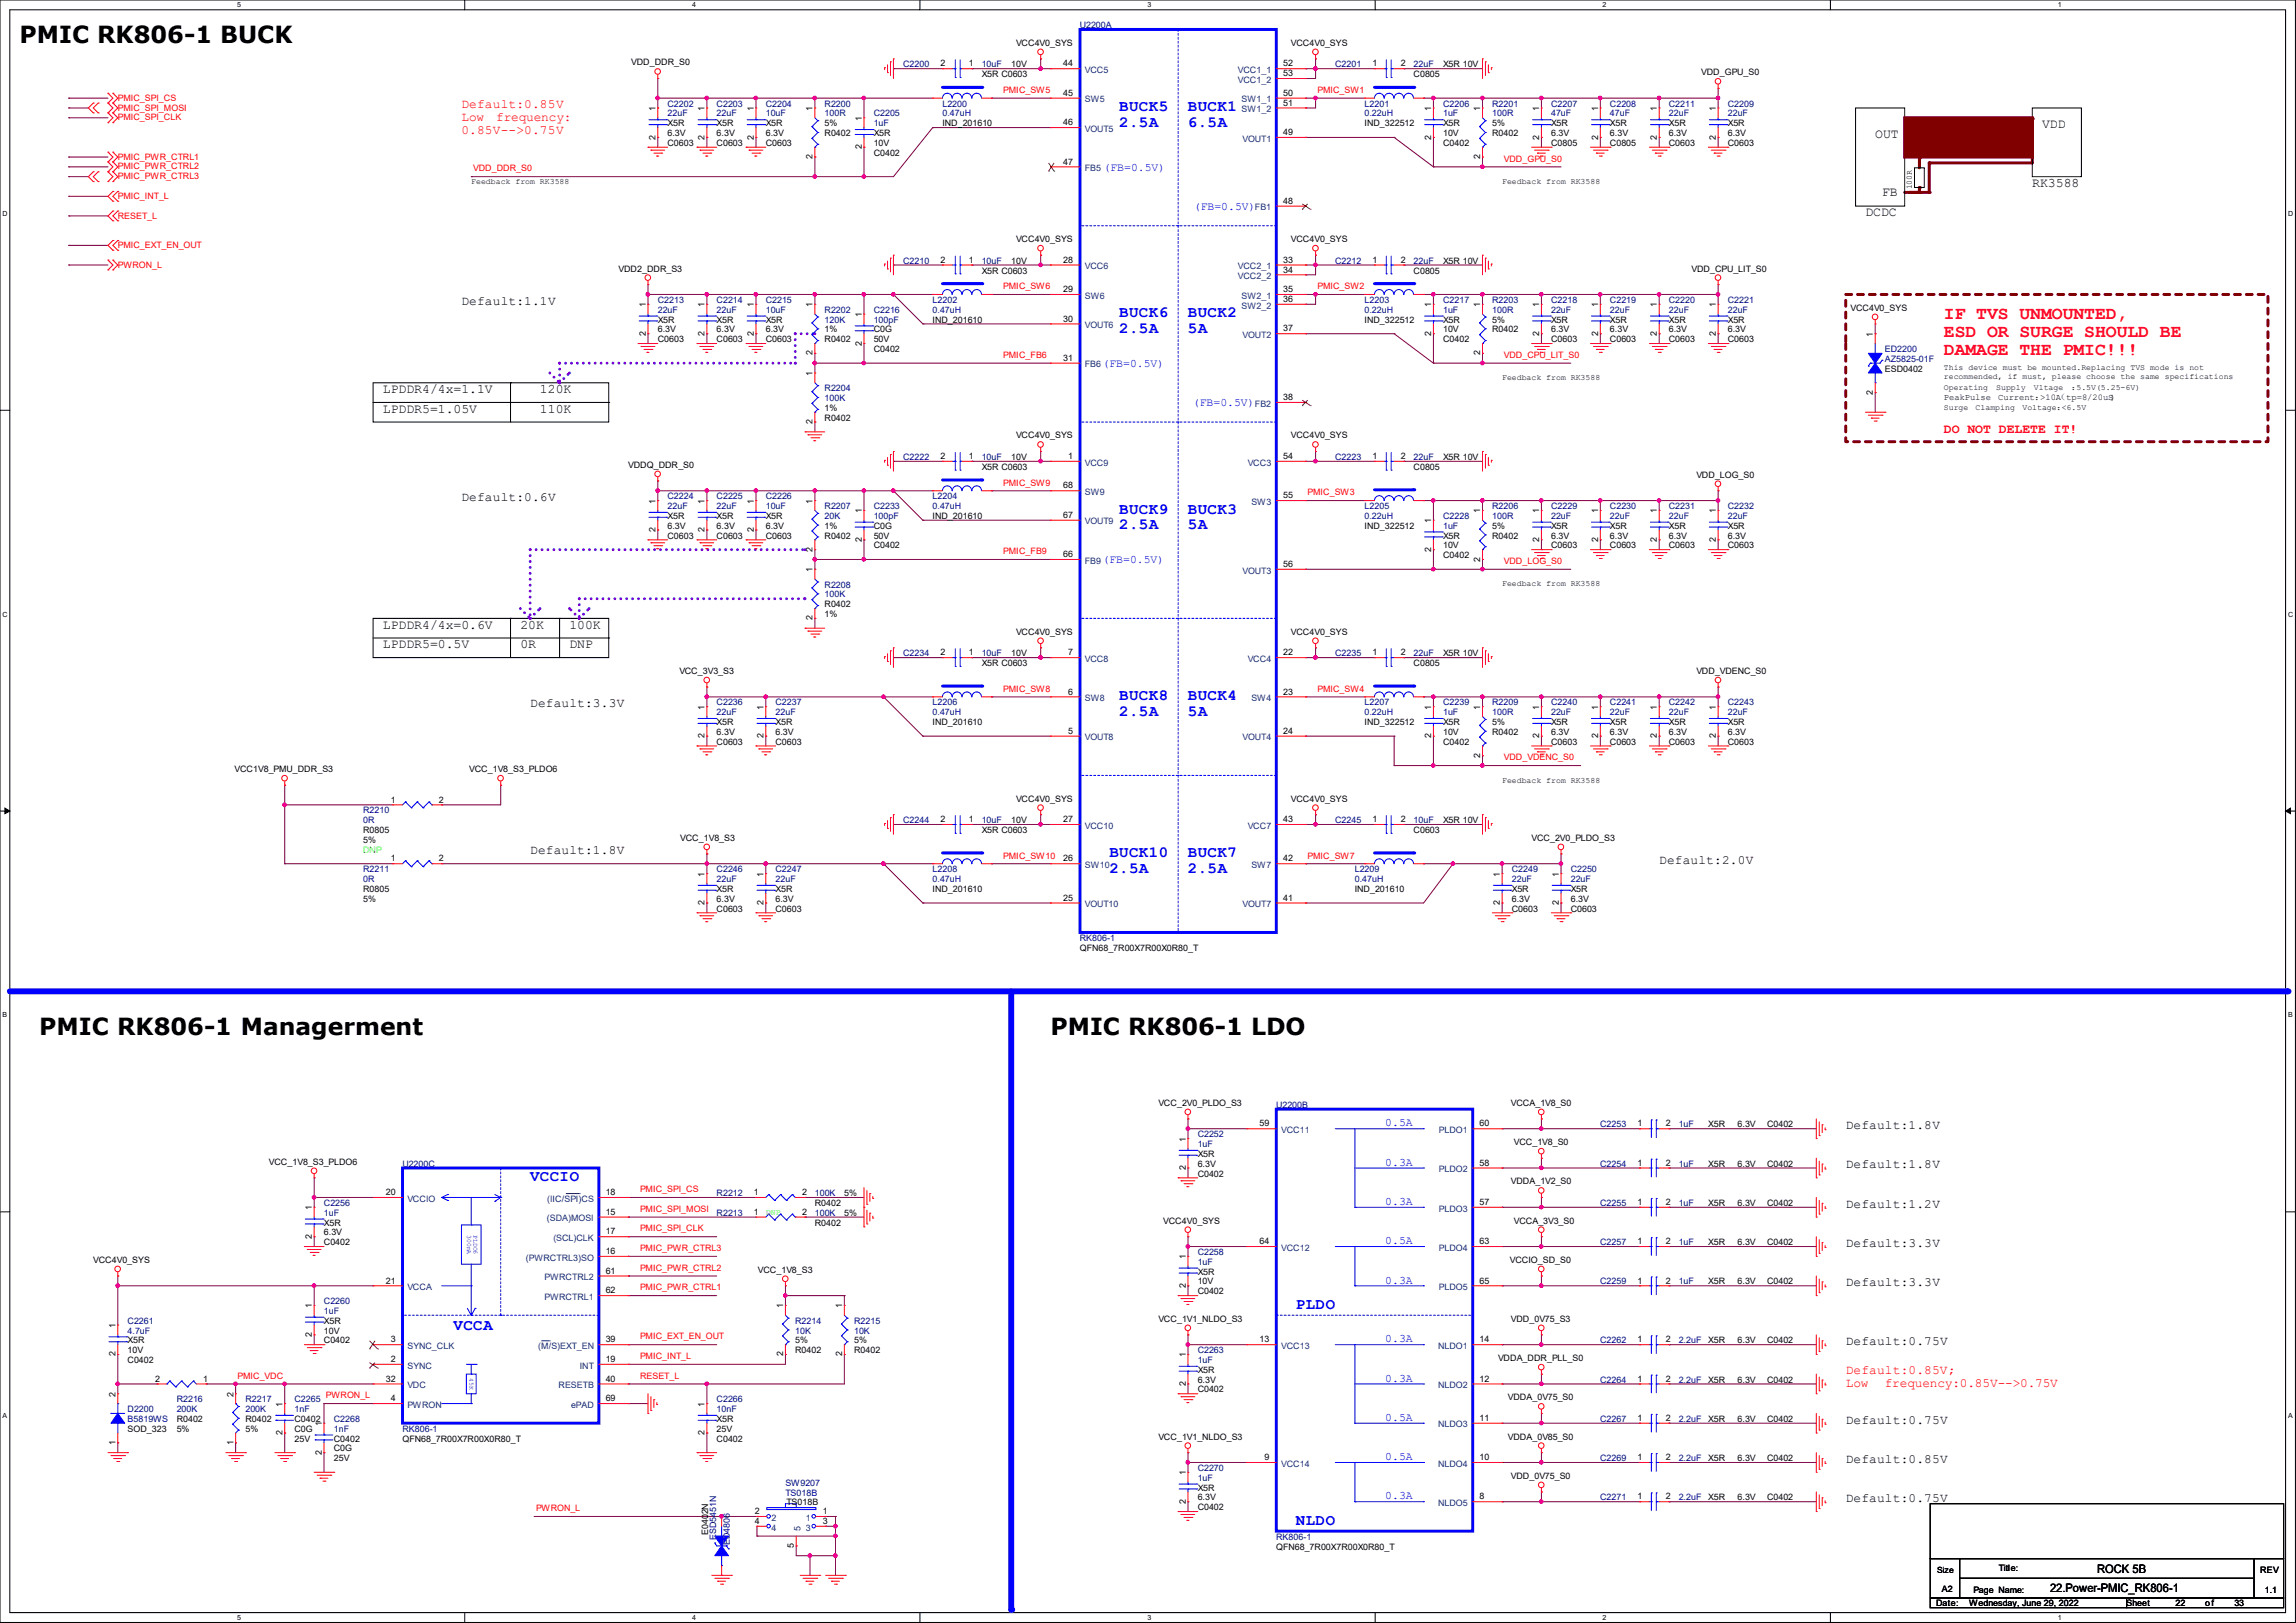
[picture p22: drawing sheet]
<svg xmlns="http://www.w3.org/2000/svg" width="297mm" height="210mm" viewBox="0 0 297 210" stroke-linecap="round" stroke-linejoin="round" font-family="sans-serif">
<defs><g id="words">
<g font-size="3">
<text x="2.5" y="5.6">PMIC RK806-1 BUCK</text>
<text x="5.1" y="133.9">PMIC RK806-1 Managerment</text>
<text x="135.9" y="133.9">PMIC RK806-1 LDO</text>
</g>
<g font-size="2.3" fill="#f00">
<text x="251.5" y="41.3">IF TVS UNMOUNTED,</text>
<text x="251.5" y="43.6">ESD OR SURGE SHOULD BE</text>
<text x="251.5" y="45.9">DAMAGE THE PMIC!!!</text>
</g>
<g font-size="2" fill="#00f">
<text x="144.8" y="14.4">BUCK5</text>
<text x="144.8" y="16.4">2.5A</text>
<text x="153.7" y="14.4">BUCK1</text>
<text x="153.7" y="16.4">6.5A</text>
<text x="144.8" y="41.1">BUCK6</text>
<text x="153.7" y="41.1">BUCK2</text>
<text x="144.8" y="43.1">2.5A</text>
<text x="153.7" y="43.1">5A</text>
<text x="144.8" y="66.5">BUCK9</text>
<text x="144.8" y="68.5">2.5A</text>
<text x="153.7" y="66.5">BUCK3</text>
<text x="153.7" y="68.5">5A</text>
<text x="144.8" y="90.6">BUCK8</text>
<text x="144.8" y="92.6">2.5A</text>
<text x="153.7" y="90.6">BUCK4</text>
<text x="153.7" y="92.6">5A</text>
<text x="143.5" y="110.9">BUCK10</text>
<text x="143.5" y="112.9">2.5A</text>
<text x="153.7" y="110.9">BUCK7</text>
<text x="153.7" y="112.9">2.5A</text>
<text x="68.6" y="152.8">VCCIO</text>
<text x="58.7" y="172.1">VCCA</text>
<text x="167.6" y="169.3">PLDO</text>
<text x="167.6" y="197.3">NLDO</text>
</g>
<g font-size="1.7" fill="#f00">
<text x="59.7" y="14">Default:0.85V</text>
<text x="59.7" y="15.7">Low</text>
<text x="59.7" y="17.3">0.85V--&gt;0.75V</text>
<text x="64.2" y="15.7">frequency:</text>
<text x="251.5" y="56">DO NOT DELETE IT!</text>
<text x="238.8" y="177.8">Default:0.85V;</text>
<text x="238.8" y="179.5">Low</text>
<text x="243.8" y="179.5">frequency:0.85V--&gt;0.75V</text>
</g>
<g font-size="1.7">
<text x="242.6" y="17.8">OUT</text>
<text x="264.2" y="16.6">VDD</text>
<text x="241.3" y="28">DCDC</text>
<text x="243.5" y="25.3">FB</text>
<text x="262.9" y="24.2">RK3588</text>
<text x="59.7" y="39.4">Default:1.1V</text>
<text x="49.5" y="50.8">LPDDR4/4x=1.1V</text>
<text x="49.5" y="53.4">LPDDR5=1.05V</text>
<text x="69.8" y="53.4">110K</text>
<text x="69.8" y="50.8">120K</text>
<text x="59.7" y="64.8">Default:0.6V</text>
<text x="49.5" y="83.9">LPDDR5=0.5V</text>
<text x="49.5" y="81.3">LPDDR4/4x=0.6V</text>
<text x="67.3" y="83.9">0R</text>
<text x="67.3" y="81.3">20K</text>
<text x="73.7" y="81.3">100K</text>
<text x="73.7" y="83.9">DNP</text>
<text x="68.6" y="91.5">Default:3.3V</text>
<text x="68.6" y="110.5">Default:1.8V</text>
<text x="214.6" y="111.8">Default:2.0V</text>
<text x="238.8" y="146.1">Default:1.8V</text>
<text x="238.8" y="151.2">Default:1.8V</text>
<text x="238.8" y="156.3">Default:1.2V</text>
<text x="238.8" y="161.3">Default:3.3V</text>
<text x="238.8" y="166.4">Default:3.3V</text>
<text x="238.8" y="174">Default:0.75V</text>
<text x="238.8" y="184.2">Default:0.75V</text>
<text x="238.8" y="189.3">Default:0.85V</text>
<text x="238.8" y="194.4">Default:0.75V</text>
</g>
<g font-size="1.5" fill="#00f">
<text x="142.7" y="22.2">(FB=0.5V)</text>
<text x="154.4" y="27.1">(FB=0.5V)</text>
<text x="142.6" y="47.5">(FB=0.5V)</text>
<text x="154.3" y="52.5">(FB=0.5V)</text>
<text x="142.6" y="72.9">(FB=0.5V)</text>
<text x="179.2" y="145.8">0.5A</text>
<text x="179.2" y="155.9">0.3A</text>
<text x="179.2" y="150.8">0.3A</text>
<text x="179.2" y="161">0.5A</text>
<text x="179.2" y="166.1">0.3A</text>
<text x="179.2" y="173.7">0.3A</text>
<text x="179.2" y="178.8">0.3A</text>
<text x="179.2" y="183.9">0.5A</text>
<text x="179.2" y="188.9">0.5A</text>
<text x="179.2" y="194">0.3A</text>
</g>
<g font-size="1.5">
<text x="271.3" y="203.6">ROCK 5B</text>
<text x="265.2" y="206">22.Power-PMIC_RK806-1</text>
</g>
<g font-size="1.1">
<text x="131.4" y="5.9">VCC4V0_SYS</text>
<text x="167" y="5.9">VCC4V0_SYS</text>
<text x="81.7" y="8.5">VDD_DDR_S0</text>
<text x="121.7" y="8.6">2</text>
<text x="125.3" y="8.6">1</text>
<text x="127" y="10">X5R C0603</text>
<text x="130.8" y="8.7">10V</text>
<text x="137.5" y="8.6">44</text>
<text x="166" y="8.6">52</text>
<text x="166" y="9.9">53</text>
<text x="177.5" y="8.6">1</text>
<text x="181.2" y="8.6">2</text>
<text x="182.9" y="10">C0805</text>
<text x="186.7" y="8.7">X5R 10V</text>
<text x="220.1" y="9.7">VDD_GPU_S0</text>
<text x="84.8" y="14.4" transform="rotate(-90 84.8 14.4)">1</text>
<text x="86.4" y="16.3">X5R</text>
<text x="86.4" y="17.6">6.3V</text>
<text x="91.1" y="14.4" transform="rotate(-90 91.1 14.4)">1</text>
<text x="92.7" y="16.3">X5R</text>
<text x="92.7" y="17.6">6.3V</text>
<text x="97.5" y="14.4" transform="rotate(-90 97.5 14.4)">1</text>
<text x="99.1" y="16.3">X5R</text>
<text x="99.1" y="17.6">6.3V</text>
<text x="105.1" y="14.4" transform="rotate(-90 105.1 14.4)">1</text>
<text x="106.7" y="17.6">R0402</text>
<text x="106.7" y="16.3">5%</text>
<text x="111.5" y="15.6" transform="rotate(-90 111.5 15.6)">1</text>
<text x="113" y="17.6">X5R</text>
<text x="121.9" y="16.3">IND_201610</text>
<text x="137.5" y="12.4">45</text>
<text x="137.5" y="16.2">46</text>
<text x="166" y="12.4">50</text>
<text x="166" y="13.7">51</text>
<text x="166" y="17.5">49</text>
<text x="176.5" y="16.3">IND_322512</text>
<text x="185.1" y="14.4" transform="rotate(-90 185.1 14.4)">1</text>
<text x="186.7" y="16.3">X5R</text>
<text x="186.7" y="17.6">10V</text>
<text x="191.5" y="14.4" transform="rotate(-90 191.5 14.4)">1</text>
<text x="193" y="17.6">R0402</text>
<text x="193" y="16.3">5%</text>
<text x="199.1" y="14.4" transform="rotate(-90 199.1 14.4)">1</text>
<text x="200.6" y="16.3">X5R</text>
<text x="200.6" y="17.6">6.3V</text>
<text x="206.7" y="14.4" transform="rotate(-90 206.7 14.4)">1</text>
<text x="208.3" y="16.3">X5R</text>
<text x="208.3" y="17.6">6.3V</text>
<text x="214.3" y="14.4" transform="rotate(-90 214.3 14.4)">1</text>
<text x="215.9" y="16.3">X5R</text>
<text x="215.9" y="17.6">6.3V</text>
<text x="222" y="14.4" transform="rotate(-90 222 14.4)">1</text>
<text x="223.5" y="16.3">X5R</text>
<text x="223.5" y="17.6">6.3V</text>
<text x="61" y="23.8">Feedback from RK3588</text>
<text x="84.8" y="18.1" transform="rotate(-90 84.8 18.1)">2</text>
<text x="86.4" y="18.9">C0603</text>
<text x="91.1" y="18.1" transform="rotate(-90 91.1 18.1)">2</text>
<text x="92.7" y="18.9">C0603</text>
<text x="97.5" y="18.1" transform="rotate(-90 97.5 18.1)">2</text>
<text x="99.1" y="18.9">C0603</text>
<text x="105.1" y="20.6" transform="rotate(-90 105.1 20.6)">2</text>
<text x="111.5" y="19.3" transform="rotate(-90 111.5 19.3)">2</text>
<text x="113" y="20.2">C0402</text>
<text x="113" y="18.9">10V</text>
<text x="137.5" y="21.3">47</text>
<text x="185.1" y="18.1" transform="rotate(-90 185.1 18.1)">2</text>
<text x="186.7" y="18.9">C0402</text>
<text x="191.5" y="20.6" transform="rotate(-90 191.5 20.6)">2</text>
<text x="194.3" y="23.8">Feedback from RK3588</text>
<text x="199.1" y="18.1" transform="rotate(-90 199.1 18.1)">2</text>
<text x="200.6" y="18.9">C0805</text>
<text x="206.7" y="18.1" transform="rotate(-90 206.7 18.1)">2</text>
<text x="208.3" y="18.9">C0805</text>
<text x="214.3" y="18.1" transform="rotate(-90 214.3 18.1)">2</text>
<text x="215.9" y="18.9">C0603</text>
<text x="222" y="18.1" transform="rotate(-90 222 18.1)">2</text>
<text x="223.5" y="18.9">C0603</text>
<text x="166" y="26.4">48</text>
<text x="247.3" y="24.5" transform="rotate(-90 247.3 24.5)">100R</text>
<text x="80" y="35.1">VDD2_DDR_S3</text>
<text x="121.7" y="34">2</text>
<text x="125.3" y="34">1</text>
<text x="127" y="35.4">X5R C0603</text>
<text x="130.8" y="34.1">10V</text>
<text x="131.4" y="31.3">VCC4V0_SYS</text>
<text x="137.5" y="34">28</text>
<text x="166" y="34">33</text>
<text x="166" y="35.3">34</text>
<text x="167" y="31.3">VCC4V0_SYS</text>
<text x="177.5" y="34">1</text>
<text x="181.2" y="34">2</text>
<text x="182.9" y="35.4">C0805</text>
<text x="186.7" y="34.1">X5R 10V</text>
<text x="218.8" y="35.1">VDD_CPU_LIT_S0</text>
<text x="83.5" y="39.8" transform="rotate(-90 83.5 39.8)">1</text>
<text x="85.1" y="41.7">X5R</text>
<text x="91.1" y="39.8" transform="rotate(-90 91.1 39.8)">1</text>
<text x="92.7" y="41.7">X5R</text>
<text x="97.5" y="39.8" transform="rotate(-90 97.5 39.8)">1</text>
<text x="99.1" y="41.7">X5R</text>
<text x="105.1" y="39.8" transform="rotate(-90 105.1 39.8)">1</text>
<text x="111.5" y="41" transform="rotate(-90 111.5 41)">1</text>
<text x="120.6" y="41.7">IND_201610</text>
<text x="137.5" y="37.8">29</text>
<text x="137.5" y="41.6">30</text>
<text x="166" y="37.8">35</text>
<text x="166" y="39.1">36</text>
<text x="176.5" y="41.7">IND_322512</text>
<text x="185.1" y="39.8" transform="rotate(-90 185.1 39.8)">1</text>
<text x="186.7" y="41.7">X5R</text>
<text x="191.5" y="39.8" transform="rotate(-90 191.5 39.8)">1</text>
<text x="193" y="41.7">5%</text>
<text x="199.1" y="39.8" transform="rotate(-90 199.1 39.8)">1</text>
<text x="200.6" y="41.7">X5R</text>
<text x="206.7" y="39.8" transform="rotate(-90 206.7 39.8)">1</text>
<text x="208.3" y="41.7">X5R</text>
<text x="214.3" y="39.8" transform="rotate(-90 214.3 39.8)">1</text>
<text x="215.9" y="41.7">X5R</text>
<text x="222" y="39.8" transform="rotate(-90 222 39.8)">1</text>
<text x="223.5" y="41.7">X5R</text>
<text x="239.4" y="40.2">VCC4V0_SYS</text>
<text x="83.5" y="43.4" transform="rotate(-90 83.5 43.4)">2</text>
<text x="85.1" y="44.3">C0603</text>
<text x="85.1" y="43">6.3V</text>
<text x="91.1" y="43.4" transform="rotate(-90 91.1 43.4)">2</text>
<text x="92.7" y="44.3">C0603</text>
<text x="92.7" y="43">6.3V</text>
<text x="97.5" y="43.4" transform="rotate(-90 97.5 43.4)">2</text>
<text x="99.1" y="44.3">C0603</text>
<text x="99.1" y="43">6.3V</text>
<text x="105.1" y="46" transform="rotate(-90 105.1 46)">2</text>
<text x="106.7" y="44.3">R0402</text>
<text x="106.7" y="43">1%</text>
<text x="111.5" y="44.7" transform="rotate(-90 111.5 44.7)">2</text>
<text x="113" y="45.6">C0402</text>
<text x="113" y="43">C0G</text>
<text x="113" y="44.3">50V</text>
<text x="137.5" y="46.7">31</text>
<text x="166" y="42.9">37</text>
<text x="185.1" y="43.4" transform="rotate(-90 185.1 43.4)">2</text>
<text x="186.7" y="44.3">C0402</text>
<text x="186.7" y="43">10V</text>
<text x="191.5" y="46" transform="rotate(-90 191.5 46)">2</text>
<text x="193" y="43">R0402</text>
<text x="199.1" y="43.4" transform="rotate(-90 199.1 43.4)">2</text>
<text x="200.6" y="44.3">C0603</text>
<text x="200.6" y="43">6.3V</text>
<text x="206.7" y="43.4" transform="rotate(-90 206.7 43.4)">2</text>
<text x="208.3" y="44.3">C0603</text>
<text x="208.3" y="43">6.3V</text>
<text x="214.3" y="43.4" transform="rotate(-90 214.3 43.4)">2</text>
<text x="215.9" y="44.3">C0603</text>
<text x="215.9" y="43">6.3V</text>
<text x="222" y="43.4" transform="rotate(-90 222 43.4)">2</text>
<text x="223.5" y="44.3">C0603</text>
<text x="223.5" y="43">6.3V</text>
<text x="242.3" y="43.6" transform="rotate(-90 242.3 43.6)">1</text>
<text x="251.5" y="47.9">This device must be mounted.Replacing TVS mode is not</text>
<text x="105.1" y="48.7" transform="rotate(-90 105.1 48.7)">1</text>
<text x="106.7" y="53.2">1%</text>
<text x="166" y="51.8">38</text>
<text x="194.3" y="49.2">Feedback from RK3588</text>
<text x="242.3" y="51.1" transform="rotate(-90 242.3 51.1)">2</text>
<text x="243.8" y="48.1">ESD0402</text>
<text x="251.5" y="50.5">Operating</text>
<text x="251.5" y="53">Surge</text>
<text x="251.5" y="49">recommended, if must, please choose the same specifications</text>
<text x="251.5" y="51.8">PeakPulse</text>
<text x="255.6" y="53">Clamping</text>
<text x="258.2" y="50.5">Supply</text>
<text x="258.5" y="51.8">Current：</text>
<text x="261.6" y="53">Voltage：</text>
<text x="263.1" y="50.5">Vltage</text>
<text x="263.9" y="51.8">&gt;10A</text>
<text x="265.9" y="51.8">（tp=8/20uS)</text>
<text x="266.7" y="53">&lt;6.5V</text>
<text x="268" y="50.5">：</text>
<text x="268.6" y="50.5">5.5V(5.25-6V)</text>
<text x="105.1" y="54.9" transform="rotate(-90 105.1 54.9)">2</text>
<text x="106.7" y="54.4">R0402</text>
<text x="121.7" y="59.4">2</text>
<text x="125.3" y="59.4">1</text>
<text x="130.8" y="59.5">10V</text>
<text x="131.4" y="56.7">VCC4V0_SYS</text>
<text x="138.2" y="59.4">1</text>
<text x="166" y="59.4">54</text>
<text x="167" y="56.7">VCC4V0_SYS</text>
<text x="177.5" y="59.4">1</text>
<text x="181.2" y="59.4">2</text>
<text x="186.7" y="59.5">X5R 10V</text>
<text x="81.3" y="60.5">VDDQ_DDR_S0</text>
<text x="84.8" y="65.2" transform="rotate(-90 84.8 65.2)">1</text>
<text x="91.1" y="65.2" transform="rotate(-90 91.1 65.2)">1</text>
<text x="97.5" y="65.2" transform="rotate(-90 97.5 65.2)">1</text>
<text x="105.1" y="65.2" transform="rotate(-90 105.1 65.2)">1</text>
<text x="127" y="60.8">X5R C0603</text>
<text x="137.5" y="63.2">68</text>
<text x="166" y="64.5">55</text>
<text x="182.9" y="60.8">C0805</text>
<text x="219.4" y="61.8">VDD_LOG_S0</text>
<text x="84.8" y="68.8" transform="rotate(-90 84.8 68.8)">2</text>
<text x="86.4" y="69.7">C0603</text>
<text x="86.4" y="67.1">X5R</text>
<text x="86.4" y="68.4">6.3V</text>
<text x="91.1" y="68.8" transform="rotate(-90 91.1 68.8)">2</text>
<text x="92.7" y="69.7">C0603</text>
<text x="92.7" y="67.1">X5R</text>
<text x="92.7" y="68.4">6.3V</text>
<text x="97.5" y="68.8" transform="rotate(-90 97.5 68.8)">2</text>
<text x="99.1" y="69.7">C0603</text>
<text x="99.1" y="67.1">X5R</text>
<text x="99.1" y="68.4">6.3V</text>
<text x="105.1" y="71.4" transform="rotate(-90 105.1 71.4)">2</text>
<text x="106.7" y="69.7">R0402</text>
<text x="106.7" y="68.4">1%</text>
<text x="111.5" y="70.1" transform="rotate(-90 111.5 70.1)">2</text>
<text x="111.5" y="66.4" transform="rotate(-90 111.5 66.4)">1</text>
<text x="113" y="71">C0402</text>
<text x="113" y="68.4">C0G</text>
<text x="113" y="69.7">50V</text>
<text x="120.6" y="67.1">IND_201610</text>
<text x="137.5" y="67">67</text>
<text x="176.5" y="68.4">IND_322512</text>
<text x="185.1" y="71.4" transform="rotate(-90 185.1 71.4)">2</text>
<text x="185.1" y="67.7" transform="rotate(-90 185.1 67.7)">1</text>
<text x="186.7" y="69.7">X5R</text>
<text x="186.7" y="71">10V</text>
<text x="191.5" y="66.4" transform="rotate(-90 191.5 66.4)">1</text>
<text x="193" y="69.7">R0402</text>
<text x="193" y="68.4">5%</text>
<text x="199.1" y="70.1" transform="rotate(-90 199.1 70.1)">2</text>
<text x="199.1" y="66.4" transform="rotate(-90 199.1 66.4)">1</text>
<text x="200.6" y="71">C0603</text>
<text x="200.6" y="68.4">X5R</text>
<text x="200.6" y="69.7">6.3V</text>
<text x="206.7" y="70.1" transform="rotate(-90 206.7 70.1)">2</text>
<text x="206.7" y="66.4" transform="rotate(-90 206.7 66.4)">1</text>
<text x="208.3" y="71">C0603</text>
<text x="208.3" y="68.4">X5R</text>
<text x="208.3" y="69.7">6.3V</text>
<text x="214.3" y="70.1" transform="rotate(-90 214.3 70.1)">2</text>
<text x="214.3" y="66.4" transform="rotate(-90 214.3 66.4)">1</text>
<text x="215.9" y="71">C0603</text>
<text x="215.9" y="68.4">X5R</text>
<text x="215.9" y="69.7">6.3V</text>
<text x="222" y="70.1" transform="rotate(-90 222 70.1)">2</text>
<text x="222" y="66.4" transform="rotate(-90 222 66.4)">1</text>
<text x="223.5" y="71">C0603</text>
<text x="223.5" y="68.4">X5R</text>
<text x="223.5" y="69.7">6.3V</text>
<text x="105.1" y="74.1" transform="rotate(-90 105.1 74.1)">1</text>
<text x="137.5" y="72.1">66</text>
<text x="166" y="73.4">56</text>
<text x="186.7" y="72.2">C0402</text>
<text x="191.5" y="72.7" transform="rotate(-90 191.5 72.7)">2</text>
<text x="194.3" y="75.9">Feedback from RK3588</text>
<text x="105.1" y="80.3" transform="rotate(-90 105.1 80.3)">2</text>
<text x="106.7" y="78.6">R0402</text>
<text x="106.7" y="79.8">1%</text>
<text x="131.4" y="82.1">VCC4V0_SYS</text>
<text x="167" y="82.1">VCC4V0_SYS</text>
<text x="87.9" y="87.2">VCC_3V3_S3</text>
<text x="121.7" y="84.8">2</text>
<text x="125.3" y="84.8">1</text>
<text x="127" y="86.2">X5R C0603</text>
<text x="130.8" y="84.9">10V</text>
<text x="138.2" y="84.8">7</text>
<text x="138.2" y="89.9">6</text>
<text x="166" y="84.8">22</text>
<text x="166" y="89.9">23</text>
<text x="177.5" y="84.8">1</text>
<text x="181.2" y="84.8">2</text>
<text x="182.9" y="86.2">C0805</text>
<text x="186.7" y="84.9">X5R 10V</text>
<text x="219.4" y="87.2">VDD_VDENC_S0</text>
<text x="91.1" y="95.5" transform="rotate(-90 91.1 95.5)">2</text>
<text x="91.1" y="91.8" transform="rotate(-90 91.1 91.8)">1</text>
<text x="92.7" y="93.8">X5R</text>
<text x="92.7" y="95.1">6.3V</text>
<text x="98.8" y="95.5" transform="rotate(-90 98.8 95.5)">2</text>
<text x="98.8" y="91.8" transform="rotate(-90 98.8 91.8)">1</text>
<text x="100.3" y="93.8">X5R</text>
<text x="100.3" y="95.1">6.3V</text>
<text x="120.6" y="93.8">IND_201610</text>
<text x="138.2" y="95">5</text>
<text x="166" y="95">24</text>
<text x="176.5" y="93.8">IND_322512</text>
<text x="185.1" y="95.5" transform="rotate(-90 185.1 95.5)">2</text>
<text x="185.1" y="91.8" transform="rotate(-90 185.1 91.8)">1</text>
<text x="186.7" y="93.8">X5R</text>
<text x="186.7" y="95.1">10V</text>
<text x="191.5" y="91.8" transform="rotate(-90 191.5 91.8)">1</text>
<text x="193" y="95.1">R0402</text>
<text x="193" y="93.8">5%</text>
<text x="199.1" y="95.5" transform="rotate(-90 199.1 95.5)">2</text>
<text x="199.1" y="91.8" transform="rotate(-90 199.1 91.8)">1</text>
<text x="200.6" y="93.8">X5R</text>
<text x="200.6" y="95.1">6.3V</text>
<text x="206.7" y="95.5" transform="rotate(-90 206.7 95.5)">2</text>
<text x="206.7" y="91.8" transform="rotate(-90 206.7 91.8)">1</text>
<text x="208.3" y="93.8">X5R</text>
<text x="208.3" y="95.1">6.3V</text>
<text x="214.3" y="95.5" transform="rotate(-90 214.3 95.5)">2</text>
<text x="214.3" y="91.8" transform="rotate(-90 214.3 91.8)">1</text>
<text x="215.9" y="93.8">X5R</text>
<text x="215.9" y="95.1">6.3V</text>
<text x="222" y="95.5" transform="rotate(-90 222 95.5)">2</text>
<text x="222" y="91.8" transform="rotate(-90 222 91.8)">1</text>
<text x="223.5" y="93.8">X5R</text>
<text x="223.5" y="95.1">6.3V</text>
<text x="30.4" y="99.9">VCC1V8_PMU_DDR_S3</text>
<text x="60.7" y="99.9">VCC_1V8_S3_PLDO6</text>
<text x="92.7" y="96.4">C0603</text>
<text x="100.3" y="96.4">C0603</text>
<text x="186.7" y="96.4">C0402</text>
<text x="191.5" y="98.1" transform="rotate(-90 191.5 98.1)">2</text>
<text x="194.3" y="101.3">Feedback from RK3588</text>
<text x="200.6" y="96.4">C0603</text>
<text x="208.3" y="96.4">C0603</text>
<text x="215.9" y="96.4">C0603</text>
<text x="223.5" y="96.4">C0603</text>
<text x="47" y="107.8">R0805</text>
<text x="50.5" y="103.8">1</text>
<text x="56.8" y="103.8">2</text>
<text x="121.7" y="106.4">2</text>
<text x="125.3" y="106.4">1</text>
<text x="127" y="107.8">X5R C0603</text>
<text x="130.8" y="106.5">10V</text>
<text x="131.4" y="103.7">VCC4V0_SYS</text>
<text x="137.5" y="106.4">27</text>
<text x="166" y="106.4">43</text>
<text x="167" y="103.7">VCC4V0_SYS</text>
<text x="177.5" y="106.4">1</text>
<text x="181.2" y="106.4">2</text>
<text x="182.9" y="107.8">C0603</text>
<text x="186.7" y="106.5">X5R 10V</text>
<text x="47" y="109.1">5%</text>
<text x="50.5" y="111.5">1</text>
<text x="56.8" y="111.5">2</text>
<text x="88" y="108.8">VCC_1V8_S3</text>
<text x="91.1" y="113.4" transform="rotate(-90 91.1 113.4)">1</text>
<text x="98.8" y="113.4" transform="rotate(-90 98.8 113.4)">1</text>
<text x="137.5" y="111.5">26</text>
<text x="166" y="111.5">42</text>
<text x="194" y="113.4" transform="rotate(-90 194 113.4)">1</text>
<text x="198.1" y="108.8">VCC_2V0_PLDO_S3</text>
<text x="201.6" y="113.4" transform="rotate(-90 201.6 113.4)">1</text>
<text x="47" y="115.4">R0805</text>
<text x="47" y="116.7">5%</text>
<text x="91.1" y="117.1" transform="rotate(-90 91.1 117.1)">2</text>
<text x="92.7" y="117.9">C0603</text>
<text x="92.7" y="115.4">X5R</text>
<text x="92.7" y="116.7">6.3V</text>
<text x="98.8" y="117.1" transform="rotate(-90 98.8 117.1)">2</text>
<text x="100.3" y="117.9">C0603</text>
<text x="100.3" y="115.4">X5R</text>
<text x="100.3" y="116.7">6.3V</text>
<text x="120.6" y="115.4">IND_201610</text>
<text x="137.5" y="116.5">25</text>
<text x="166" y="116.5">41</text>
<text x="175.2" y="115.4">IND_201610</text>
<text x="194" y="117.1" transform="rotate(-90 194 117.1)">2</text>
<text x="195.6" y="117.9">C0603</text>
<text x="195.6" y="115.4">X5R</text>
<text x="195.6" y="116.7">6.3V</text>
<text x="201.6" y="117.1" transform="rotate(-90 201.6 117.1)">2</text>
<text x="203.2" y="117.9">C0603</text>
<text x="203.2" y="115.4">X5R</text>
<text x="203.2" y="116.7">6.3V</text>
<text x="139.7" y="123">QFN68_7R00X7R00X0R80_T</text>
<text x="149.8" y="143.1">VCC_2V0_PLDO_S3</text>
<text x="195.4" y="143.1">VCCA_1V8_S0</text>
<text x="153.4" y="147.7" transform="rotate(-90 153.4 147.7)">1</text>
<text x="154.9" y="149.7">X5R</text>
<text x="162.9" y="145.8">59</text>
<text x="191.4" y="145.8">60</text>
<text x="195.8" y="148.2">VCC_1V8_S0</text>
<text x="211.8" y="145.8">1</text>
<text x="215.5" y="145.8">2</text>
<text x="221" y="145.9">X5R</text>
<text x="224.8" y="145.9">6.3V</text>
<text x="228.6" y="145.9">C0402</text>
<text x="34.8" y="150.7">VCC_1V8_S3_PLDO6</text>
<text x="49.9" y="154.6">20</text>
<text x="78.4" y="154.6">18</text>
<text x="97.5" y="154.6">1</text>
<text x="103.7" y="154.6">2</text>
<text x="109.2" y="154.8">5%</text>
<text x="153.4" y="151.4" transform="rotate(-90 153.4 151.4)">2</text>
<text x="154.9" y="152.2">C0402</text>
<text x="154.9" y="151">6.3V</text>
<text x="191.4" y="150.8">58</text>
<text x="191.4" y="155.9">57</text>
<text x="195.4" y="153.2">VDDA_1V2_S0</text>
<text x="211.8" y="155.9">1</text>
<text x="211.8" y="150.8">1</text>
<text x="215.5" y="155.9">2</text>
<text x="215.5" y="150.8">2</text>
<text x="221" y="151">X5R</text>
<text x="224.8" y="151">6.3V</text>
<text x="228.6" y="151">C0402</text>
<text x="40.3" y="160.3" transform="rotate(-90 40.3 160.3)">2</text>
<text x="40.3" y="156.6" transform="rotate(-90 40.3 156.6)">1</text>
<text x="41.9" y="161.1">C0402</text>
<text x="41.9" y="158.6">X5R</text>
<text x="41.9" y="159.9">6.3V</text>
<text x="78.4" y="157.2">15</text>
<text x="78.4" y="159.7">17</text>
<text x="97.5" y="157.2">1</text>
<text x="103.7" y="157.2">2</text>
<text x="105.4" y="158.6">R0402</text>
<text x="105.4" y="156">R0402</text>
<text x="109.2" y="157.3">5%</text>
<text x="150.5" y="158.3">VCC4V0_SYS</text>
<text x="162.9" y="161">64</text>
<text x="191.4" y="161">63</text>
<text x="195.8" y="158.3">VCCA_3V3_S0</text>
<text x="211.8" y="161">1</text>
<text x="215.5" y="161">2</text>
<text x="221" y="156">X5R</text>
<text x="221" y="161.1">X5R</text>
<text x="224.8" y="156">6.3V</text>
<text x="224.8" y="161.1">6.3V</text>
<text x="228.6" y="156">C0402</text>
<text x="228.6" y="161.1">C0402</text>
<text x="12.1" y="163.4">VCC4V0_SYS</text>
<text x="49.9" y="166.1">21</text>
<text x="78.4" y="162.3">16</text>
<text x="78.4" y="167.3">62</text>
<text x="78.4" y="164.8">61</text>
<text x="98" y="164.7">VCC_1V8_S3</text>
<text x="153.4" y="166.6" transform="rotate(-90 153.4 166.6)">2</text>
<text x="153.4" y="162.9" transform="rotate(-90 153.4 162.9)">1</text>
<text x="154.9" y="167.5">C0402</text>
<text x="154.9" y="164.9">X5R</text>
<text x="154.9" y="166.2">10V</text>
<text x="191.4" y="166.1">65</text>
<text x="195.3" y="163.4">VCCIO_SD_S0</text>
<text x="211.8" y="166.1">1</text>
<text x="215.5" y="166.1">2</text>
<text x="221" y="166.2">X5R</text>
<text x="224.8" y="166.2">6.3V</text>
<text x="228.6" y="166.2">C0402</text>
<text x="14.9" y="171.8" transform="rotate(-90 14.9 171.8)">1</text>
<text x="16.5" y="173.8">X5R</text>
<text x="40.3" y="173" transform="rotate(-90 40.3 173)">2</text>
<text x="40.3" y="169.3" transform="rotate(-90 40.3 169.3)">1</text>
<text x="41.9" y="173.8">C0402</text>
<text x="41.9" y="171.3">X5R</text>
<text x="41.9" y="172.6">10V</text>
<text x="50.5" y="173.7">3</text>
<text x="78.4" y="173.7">39</text>
<text x="101.3" y="169.3" transform="rotate(-90 101.3 169.3)">1</text>
<text x="102.9" y="173.8">5%</text>
<text x="108.9" y="169.3" transform="rotate(-90 108.9 169.3)">1</text>
<text x="110.5" y="173.8">5%</text>
<text x="149.8" y="171">VCC_1V1_NLDO_S3</text>
<text x="162.9" y="173.7">13</text>
<text x="191.4" y="173.7">14</text>
<text x="195.4" y="171">VDD_0V75_S3</text>
<text x="211.8" y="173.7">1</text>
<text x="215.5" y="173.7">2</text>
<text x="221" y="173.8">X5R</text>
<text x="224.8" y="173.8">6.3V</text>
<text x="228.6" y="173.8">C0402</text>
<text x="14.9" y="175.5" transform="rotate(-90 14.9 175.5)">2</text>
<text x="16.5" y="176.4">C0402</text>
<text x="16.5" y="175.1">10V</text>
<text x="20.1" y="178.8">2</text>
<text x="26.3" y="178.8">1</text>
<text x="49.9" y="178.8">32</text>
<text x="50.5" y="176.2">2</text>
<text x="78.4" y="176.2">19</text>
<text x="78.4" y="178.8">40</text>
<text x="101.3" y="175.5" transform="rotate(-90 101.3 175.5)">2</text>
<text x="102.9" y="175.1">R0402</text>
<text x="108.9" y="175.5" transform="rotate(-90 108.9 175.5)">2</text>
<text x="110.5" y="175.1">R0402</text>
<text x="153.4" y="179.3" transform="rotate(-90 153.4 179.3)">2</text>
<text x="153.4" y="175.6" transform="rotate(-90 153.4 175.6)">1</text>
<text x="154.9" y="177.6">X5R</text>
<text x="154.9" y="178.9">6.3V</text>
<text x="191.4" y="178.8">12</text>
<text x="193.8" y="176.1">VDDA_DDR_PLL_S0</text>
<text x="211.8" y="178.8">1</text>
<text x="215.5" y="178.8">2</text>
<text x="221" y="178.9">X5R</text>
<text x="224.8" y="178.9">6.3V</text>
<text x="228.6" y="178.9">C0402</text>
<text x="14.9" y="180.7" transform="rotate(-90 14.9 180.7)">2</text>
<text x="16.5" y="185.3">SOD_323</text>
<text x="22.9" y="184">R0402</text>
<text x="22.9" y="185.3">5%</text>
<text x="30.2" y="180.7" transform="rotate(-90 30.2 180.7)">2</text>
<text x="31.7" y="184">R0402</text>
<text x="31.7" y="185.3">5%</text>
<text x="36.5" y="185.7" transform="rotate(-90 36.5 185.7)">2</text>
<text x="36.5" y="182" transform="rotate(-90 36.5 182)">1</text>
<text x="38.1" y="184">C0402</text>
<text x="38.1" y="185.3">C0G</text>
<text x="41.6" y="184.5" transform="rotate(-90 41.6 184.5)">1</text>
<text x="50.5" y="181.3">4</text>
<text x="78.4" y="181.3">69</text>
<text x="91.1" y="185.7" transform="rotate(-90 91.1 185.7)">2</text>
<text x="91.1" y="182" transform="rotate(-90 91.1 182)">1</text>
<text x="92.7" y="184">X5R</text>
<text x="92.7" y="185.3">25V</text>
<text x="154.9" y="180.2">C0402</text>
<text x="191.4" y="183.9">11</text>
<text x="195.1" y="181.2">VDDA_0V75_S0</text>
<text x="211.8" y="183.9">1</text>
<text x="215.5" y="183.9">2</text>
<text x="221" y="184">X5R</text>
<text x="224.8" y="184">6.3V</text>
<text x="228.6" y="184">C0402</text>
<text x="14.9" y="186.9" transform="rotate(-90 14.9 186.9)">1</text>
<text x="30.2" y="186.9" transform="rotate(-90 30.2 186.9)">1</text>
<text x="38.1" y="186.5">25V</text>
<text x="41.6" y="188.2" transform="rotate(-90 41.6 188.2)">2</text>
<text x="43.2" y="186.5">C0402</text>
<text x="43.2" y="187.8">C0G</text>
<text x="43.2" y="189.1">25V</text>
<text x="52.1" y="186.5">QFN68_7R00X7R00X0R80_T</text>
<text x="92.7" y="186.5">C0402</text>
<text x="149.8" y="186.3">VCC_1V1_NLDO_S3</text>
<text x="153.4" y="190.9" transform="rotate(-90 153.4 190.9)">1</text>
<text x="163.6" y="188.9">9</text>
<text x="191.4" y="188.9">10</text>
<text x="195.1" y="186.3">VDDA_0V85_S0</text>
<text x="195.4" y="191.3">VDD_0V75_S0</text>
<text x="211.8" y="188.9">1</text>
<text x="215.5" y="188.9">2</text>
<text x="221" y="189.1">X5R</text>
<text x="224.8" y="189.1">6.3V</text>
<text x="228.6" y="189.1">C0402</text>
<text x="97.7" y="195.9">2</text>
<text x="97.7" y="197.2">4</text>
<text x="101.7" y="194.8">TS018B</text>
<text x="106.4" y="195.9">1</text>
<text x="106.4" y="197.2">3</text>
<text x="153.4" y="194.6" transform="rotate(-90 153.4 194.6)">2</text>
<text x="154.9" y="195.4">C0402</text>
<text x="154.9" y="192.9">X5R</text>
<text x="154.9" y="194.1">6.3V</text>
<text x="191.4" y="194">8</text>
<text x="211.8" y="194">1</text>
<text x="215.5" y="194">2</text>
<text x="221" y="194.1">X5R</text>
<text x="224.8" y="194.1">6.3V</text>
<text x="228.6" y="194.1">C0402</text>
<text x="91.6" y="198.6" transform="rotate(-90 91.6 198.6)">E0402N</text>
<text x="102.7" y="200.3" transform="rotate(-90 102.7 200.3)">5</text>
<text x="165.1" y="200.5">QFN68_7R00X7R00X0R80_T</text>
<text x="250.6" y="203.5">Size</text>
<text x="258.6" y="203.3">Title:</text>
<text x="292.3" y="203.5">REV</text>
<text x="250.4" y="207.9">Date:</text>
<text x="251.2" y="206">A2</text>
<text x="254.7" y="207.9">Wednesday, June 29, 2022</text>
<text x="255.3" y="206.1">Page Name:</text>
<text x="275.1" y="207.9">Sheet</text>
<text x="281.4" y="207.9">22</text>
<text x="285.2" y="207.9">o f</text>
<text x="289" y="207.9">33</text>
<text x="293" y="206.1">1.1</text>
</g>
<g font-size="1.1" fill="#000080">
<text x="139.7" y="3.6">U2200A</text>
<text x="116.8" y="8.7">C2200</text>
<text x="127" y="8.7">10uF</text>
<text x="172.7" y="8.7">C2201</text>
<text x="182.9" y="8.7">22uF</text>
<text x="86.4" y="13.8">C2202</text>
<text x="86.4" y="15.1">22uF</text>
<text x="92.7" y="13.8">C2203</text>
<text x="92.7" y="15.1">22uF</text>
<text x="99.1" y="13.8">C2204</text>
<text x="99.1" y="15.1">10uF</text>
<text x="106.7" y="13.8">R2200</text>
<text x="106.7" y="15.1">100R</text>
<text x="113" y="15.1">C2205</text>
<text x="113" y="16.3">1uF</text>
<text x="121.9" y="13.8">L2200</text>
<text x="121.9" y="15.1">0.47uH</text>
<text x="176.5" y="13.8">L2201</text>
<text x="176.5" y="15.1">0.22uH</text>
<text x="186.7" y="13.8">C2206</text>
<text x="186.7" y="15.1">1uF</text>
<text x="193" y="13.8">R2201</text>
<text x="193" y="15.1">100R</text>
<text x="200.6" y="13.8">C2207</text>
<text x="200.6" y="15.1">47uF</text>
<text x="208.3" y="13.8">C2208</text>
<text x="208.3" y="15.1">47uF</text>
<text x="215.9" y="13.8">C2211</text>
<text x="215.9" y="15.1">22uF</text>
<text x="223.5" y="13.8">C2209</text>
<text x="223.5" y="15.1">22uF</text>
<text x="116.8" y="34.1">C2210</text>
<text x="127" y="34.1">10uF</text>
<text x="172.7" y="34.1">C2212</text>
<text x="182.9" y="34.1">22uF</text>
<text x="85.1" y="39.2">C2213</text>
<text x="85.1" y="40.5">22uF</text>
<text x="92.7" y="39.2">C2214</text>
<text x="92.7" y="40.5">22uF</text>
<text x="99.1" y="39.2">C2215</text>
<text x="99.1" y="40.5">10uF</text>
<text x="106.7" y="40.5">R2202</text>
<text x="106.7" y="41.7">120K</text>
<text x="113" y="40.5">C2216</text>
<text x="113" y="41.7">100pF</text>
<text x="120.6" y="39.2">L2202</text>
<text x="120.6" y="40.5">0.47uH</text>
<text x="176.5" y="39.2">L2203</text>
<text x="176.5" y="40.5">0.22uH</text>
<text x="186.7" y="39.2">C2217</text>
<text x="186.7" y="40.5">1uF</text>
<text x="193" y="39.2">R2203</text>
<text x="193" y="40.5">100R</text>
<text x="200.6" y="39.2">C2218</text>
<text x="200.6" y="40.5">22uF</text>
<text x="208.3" y="39.2">C2219</text>
<text x="208.3" y="40.5">22uF</text>
<text x="215.9" y="39.2">C2220</text>
<text x="215.9" y="40.5">22uF</text>
<text x="223.5" y="39.2">C2221</text>
<text x="223.5" y="40.5">22uF</text>
<text x="243.8" y="45.6">ED2200</text>
<text x="243.8" y="46.8">AZ5825-01F</text>
<text x="106.7" y="50.6">R2204</text>
<text x="106.7" y="51.9">100K</text>
<text x="116.8" y="59.5">C2222</text>
<text x="127" y="59.5">10uF</text>
<text x="172.7" y="59.5">C2223</text>
<text x="182.9" y="59.5">22uF</text>
<text x="86.4" y="64.6">C2224</text>
<text x="86.4" y="65.9">22uF</text>
<text x="92.7" y="64.6">C2225</text>
<text x="92.7" y="65.9">22uF</text>
<text x="99.1" y="64.6">C2226</text>
<text x="99.1" y="65.9">10uF</text>
<text x="106.7" y="65.9">R2207</text>
<text x="113" y="65.9">C2233</text>
<text x="120.6" y="64.6">L2204</text>
<text x="120.6" y="65.9">0.47uH</text>
<text x="176.5" y="65.9">L2205</text>
<text x="193" y="65.9">R2206</text>
<text x="200.6" y="65.9">C2229</text>
<text x="208.3" y="65.9">C2230</text>
<text x="215.9" y="65.9">C2231</text>
<text x="223.5" y="65.9">C2232</text>
<text x="106.7" y="67.1">20K</text>
<text x="113" y="67.1">100pF</text>
<text x="176.5" y="67.1">0.22uH</text>
<text x="186.7" y="67.1">C2228</text>
<text x="186.7" y="68.4">1uF</text>
<text x="193" y="67.1">100R</text>
<text x="200.6" y="67.1">22uF</text>
<text x="208.3" y="67.1">22uF</text>
<text x="215.9" y="67.1">22uF</text>
<text x="223.5" y="67.1">22uF</text>
<text x="106.7" y="76">R2208</text>
<text x="106.7" y="77.3">100K</text>
<text x="116.8" y="84.9">C2234</text>
<text x="127" y="84.9">10uF</text>
<text x="172.7" y="84.9">C2235</text>
<text x="182.9" y="84.9">22uF</text>
<text x="92.7" y="91.3">C2236</text>
<text x="92.7" y="92.5">22uF</text>
<text x="100.3" y="91.3">C2237</text>
<text x="100.3" y="92.5">22uF</text>
<text x="120.6" y="91.3">L2206</text>
<text x="120.6" y="92.5">0.47uH</text>
<text x="176.5" y="91.3">L2207</text>
<text x="176.5" y="92.5">0.22uH</text>
<text x="186.7" y="91.3">C2239</text>
<text x="186.7" y="92.5">1uF</text>
<text x="193" y="91.3">R2209</text>
<text x="193" y="92.5">100R</text>
<text x="200.6" y="91.3">C2240</text>
<text x="200.6" y="92.5">22uF</text>
<text x="208.3" y="91.3">C2241</text>
<text x="208.3" y="92.5">22uF</text>
<text x="215.9" y="91.3">C2242</text>
<text x="215.9" y="92.5">22uF</text>
<text x="223.5" y="91.3">C2243</text>
<text x="223.5" y="92.5">22uF</text>
<text x="47" y="105.2">R2210</text>
<text x="47" y="106.5">0R</text>
<text x="116.8" y="106.5">C2244</text>
<text x="127" y="106.5">10uF</text>
<text x="172.7" y="106.5">C2245</text>
<text x="182.9" y="106.5">10uF</text>
<text x="47" y="112.9">R2211</text>
<text x="92.7" y="112.9">C2246</text>
<text x="100.3" y="112.9">C2247</text>
<text x="120.6" y="112.9">L2208</text>
<text x="175.2" y="112.9">L2209</text>
<text x="195.6" y="112.9">C2249</text>
<text x="203.2" y="112.9">C2250</text>
<text x="47" y="114.1">0R</text>
<text x="92.7" y="114.1">22uF</text>
<text x="100.3" y="114.1">22uF</text>
<text x="120.6" y="114.1">0.47uH</text>
<text x="175.2" y="114.1">0.47uH</text>
<text x="195.6" y="114.1">22uF</text>
<text x="203.2" y="114.1">22uF</text>
<text x="139.7" y="121.8">RK806-1</text>
<text x="165.1" y="143.3">U2200B</text>
<text x="154.9" y="147.2">C2252</text>
<text x="154.9" y="148.4">1uF</text>
<text x="207" y="145.9">C2253</text>
<text x="217.1" y="145.9">1uF</text>
<text x="52.1" y="151">U2200C</text>
<text x="92.7" y="154.8">R2212</text>
<text x="105.4" y="154.8">100K</text>
<text x="207" y="151">C2254</text>
<text x="217.1" y="151">1uF</text>
<text x="41.9" y="156">C2256</text>
<text x="41.9" y="157.3">1uF</text>
<text x="92.7" y="157.3">R2213</text>
<text x="105.4" y="157.3">100K</text>
<text x="207" y="156">C2255</text>
<text x="207" y="161.1">C2257</text>
<text x="217.1" y="156">1uF</text>
<text x="217.1" y="161.1">1uF</text>
<text x="154.9" y="162.4">C2258</text>
<text x="154.9" y="163.7">1uF</text>
<text x="207" y="166.2">C2259</text>
<text x="217.1" y="166.2">1uF</text>
<text x="16.5" y="171.3">C2261</text>
<text x="16.5" y="172.6">4.7uF</text>
<text x="41.9" y="168.7">C2260</text>
<text x="41.9" y="170">1uF</text>
<text x="102.9" y="171.3">R2214</text>
<text x="102.9" y="172.6">10K</text>
<text x="110.5" y="171.3">R2215</text>
<text x="110.5" y="172.6">10K</text>
<text x="207" y="173.8">C2262</text>
<text x="217.1" y="173.8">2.2uF</text>
<text x="154.9" y="175.1">C2263</text>
<text x="154.9" y="176.4">1uF</text>
<text x="207" y="178.9">C2264</text>
<text x="217.1" y="178.9">2.2uF</text>
<text x="16.5" y="182.7">D2200</text>
<text x="16.5" y="184">B5819WS</text>
<text x="22.9" y="181.4">R2216</text>
<text x="22.9" y="182.7">200K</text>
<text x="31.7" y="181.4">R2217</text>
<text x="31.7" y="182.7">200K</text>
<text x="38.1" y="181.4">C2265</text>
<text x="38.1" y="182.7">1nF</text>
<text x="43.2" y="184">C2268</text>
<text x="43.2" y="185.3">1nF</text>
<text x="52.1" y="185.3">RK806-1</text>
<text x="92.7" y="181.4">C2266</text>
<text x="92.7" y="182.7">10nF</text>
<text x="207" y="184">C2267</text>
<text x="217.1" y="184">2.2uF</text>
<text x="154.9" y="190.3">C2270</text>
<text x="154.9" y="191.6">1uF</text>
<text x="207" y="189.1">C2269</text>
<text x="217.1" y="189.1">2.2uF</text>
<text x="101.6" y="192.2">SW9207</text>
<text x="101.6" y="193.5">TS018B</text>
<text x="207" y="194.1">C2271</text>
<text x="217.1" y="194.1">2.2uF</text>
<text x="92.6" y="199.3" transform="rotate(-90 92.6 199.3)">ESD5451N</text>
<text x="94.4" y="199.9" transform="rotate(-90 94.4 199.9)">ED4806</text>
<text x="165.1" y="199.2">RK806-1</text>
</g>
<g font-size="1.1" fill="#004080">
<text x="140.3" y="9.4">VCC5</text>
<text x="160.1" y="9.4">VCC1_1</text>
<text x="160.1" y="10.7">VCC1_2</text>
<text x="140.3" y="13.3">SW5</text>
<text x="140.3" y="17.1">VOUT5</text>
<text x="160.6" y="13.3">SW1_1</text>
<text x="160.6" y="14.5">SW1_2</text>
<text x="140.3" y="22.1">FB5</text>
<text x="160.7" y="18.3">VOUT1</text>
<text x="162.3" y="27.2">FB1</text>
<text x="140.3" y="34.8">VCC6</text>
<text x="160.1" y="34.8">VCC2_1</text>
<text x="140.3" y="38.7">SW6</text>
<text x="160.1" y="36.1">VCC2_2</text>
<text x="160.6" y="38.7">SW2_1</text>
<text x="160.6" y="39.9">SW2_2</text>
<text x="140.3" y="42.5">VOUT6</text>
<text x="140.3" y="47.5">FB6</text>
<text x="160.7" y="43.7">VOUT2</text>
<text x="162.3" y="52.6">FB2</text>
<text x="140.3" y="60.2">VCC9</text>
<text x="140.3" y="64.1">SW9</text>
<text x="161.4" y="60.2">VCC3</text>
<text x="161.9" y="65.3">SW3</text>
<text x="140.3" y="67.9">VOUT9</text>
<text x="140.3" y="72.9">FB9</text>
<text x="160.7" y="74.2">VOUT3</text>
<text x="140.3" y="85.6">VCC8</text>
<text x="161.4" y="85.6">VCC4</text>
<text x="140.3" y="90.7">SW8</text>
<text x="140.3" y="95.8">VOUT8</text>
<text x="160.7" y="95.8">VOUT4</text>
<text x="161.9" y="90.7">SW4</text>
<text x="140.3" y="107.2">VCC10</text>
<text x="161.4" y="107.2">VCC7</text>
<text x="140.3" y="112.3">SW10</text>
<text x="161.9" y="112.3">SW7</text>
<text x="140.3" y="117.4">VOUT10</text>
<text x="160.7" y="117.4">VOUT7</text>
<text x="165.7" y="146.6">VCC11</text>
<text x="186.1" y="146.6">PLDO1</text>
<text x="52.7" y="155.5">VCCIO</text>
<text x="70.8" y="155.5">(IIC/SPI)CS</text>
<text x="186.1" y="151.7">PLDO2</text>
<text x="70.7" y="158">(SDA)MOSI</text>
<text x="71.6" y="160.6">(SCL)CLK</text>
<text x="165.7" y="161.8">VCC12</text>
<text x="186.1" y="156.8">PLDO3</text>
<text x="186.1" y="161.8">PLDO4</text>
<text x="52.7" y="166.9">VCCA</text>
<text x="68" y="163.1">(PWRCTRL3)SO</text>
<text x="70.4" y="165.7">PWRCTRL2</text>
<text x="186.1" y="166.9">PLDO5</text>
<text x="70.4" y="168.2">PWRCTRL1</text>
<text x="52.7" y="174.5">SYNC_CLK</text>
<text x="52.7" y="177.1">SYNC</text>
<text x="52.7" y="179.6">VDC</text>
<text x="69.6" y="174.5">(M/S)EXT_EN</text>
<text x="72.3" y="179.6">RESETB</text>
<text x="75" y="177.1">INT</text>
<text x="165.7" y="174.5">VCC13</text>
<text x="186" y="174.5">NLDO1</text>
<text x="186" y="179.6">NLDO2</text>
<text x="52.7" y="182.2">PWRON</text>
<text x="73.9" y="182.2">ePAD</text>
<text x="186" y="184.7">NLDO3</text>
<text x="165.7" y="189.8">VCC14</text>
<text x="186" y="189.8">NLDO4</text>
<text x="99.8" y="196.8">2</text>
<text x="104.3" y="196.8">1</text>
<text x="186" y="194.9">NLDO5</text>
<text x="99.8" y="198">4</text>
<text x="103.5" y="198.1" transform="rotate(-90 103.5 198.1)">5</text>
<text x="104.3" y="198">3</text>
</g>
<g font-size="1.1" fill="#f00">
<text x="15.2" y="15.6">PMIC_SPI_CLK</text>
<text x="15.2" y="13">PMIC_SPI_CS</text>
<text x="15.2" y="14.3">PMIC_SPI_MOSI</text>
<text x="129.8" y="12">PMIC_SW5</text>
<text x="170.4" y="12">PMIC_SW1</text>
<text x="15.2" y="20.7">PMIC_PWR_CTRL1</text>
<text x="15.2" y="23.2">PMIC_PWR_CTRL3</text>
<text x="15.2" y="21.9">PMIC_PWR_CTRL2</text>
<text x="61.2" y="22.2">VDD_DDR_S0</text>
<text x="194.5" y="20.9">VDD_GPU_S0</text>
<text x="15.2" y="28.3">RESET_L</text>
<text x="15.2" y="25.7">PMIC_INT_L</text>
<text x="15.2" y="32.1">PMIC_EXT_EN_OUT</text>
<text x="15.2" y="34.6">PWRON_L</text>
<text x="129.8" y="37.4">PMIC_SW6</text>
<text x="170.4" y="37.4">PMIC_SW2</text>
<text x="129.8" y="46.3">PMIC_FB6</text>
<text x="194.5" y="46.3">VDD_CPU_LIT_S0</text>
<text x="129.8" y="62.8">PMIC_SW9</text>
<text x="169.1" y="64.1">PMIC_SW3</text>
<text x="129.8" y="71.7">PMIC_FB9</text>
<text x="194.5" y="73">VDD_LOG_S0</text>
<text x="129.8" y="89.5">PMIC_SW8</text>
<text x="170.4" y="89.5">PMIC_SW4</text>
<text x="194.5" y="98.4">VDD_VDENC_S0</text>
<text x="129.8" y="111.1">PMIC_SW10</text>
<text x="169.1" y="111.1">PMIC_SW7</text>
<text x="82.8" y="154.3">PMIC_SPI_CS</text>
<text x="82.8" y="159.3">PMIC_SPI_CLK</text>
<text x="82.8" y="156.8">PMIC_SPI_MOSI</text>
<text x="82.8" y="161.9">PMIC_PWR_CTRL3</text>
<text x="82.8" y="167">PMIC_PWR_CTRL1</text>
<text x="82.8" y="164.4">PMIC_PWR_CTRL2</text>
<text x="82.8" y="173.3">PMIC_EXT_EN_OUT</text>
<text x="30.7" y="178.4">PMIC_VDC</text>
<text x="82.8" y="175.9">PMIC_INT_L</text>
<text x="82.8" y="178.4">RESET_L</text>
<text x="42.2" y="180.9">PWRON_L</text>
<text x="69.3" y="195.5">PWRON_L</text>
</g>
<g font-size="1.1" fill="#0f0">
<text x="47" y="110.3">DNP</text>
<text x="99.1" y="157.2">DNP</text>
</g>
<g font-size=".9">
<text x="30.7" y=".9">5</text>
<text x="89.5" y=".9">4</text>
<text x="148.4" y=".9">3</text>
<text x="207.3" y=".9">2</text>
<text x="266.2" y=".9">1</text>
<text x=".3" y="28">D</text>
<text x="296" y="28">D</text>
<text x=".3" y="79.8">C</text>
<text x="296" y="79.8">C</text>
<text x=".3" y="131.7">B</text>
<text x="296" y="131.7">B</text>
<text x=".3" y="183.5">A</text>
<text x="296" y="183.5">A</text>
<text x="30.7" y="209.6">5</text>
<text x="89.5" y="209.6">4</text>
<text x="148.4" y="209.6">3</text>
<text x="207.3" y="209.6">2</text>
<text x="266.2" y="209.6">1</text>
</g>
<g font-size=".8" fill="#00f">
<text x="60.4" y="159.8" transform="rotate(90 60.4 159.8)">300mA</text>
<text x="61.3" y="159.8" transform="rotate(90 61.3 159.8)">PLDO6</text>
<text x="60.7" y="178.3" transform="rotate(90 60.7 178.3)">45K</text>
</g>
</g></defs>
<path d="M0 0h296.9v209.9h-296.9zM1.3 1.3h294.4v207.4h-294.4z" fill="none" stroke="#000" stroke-width=".13"/>
<g fill="#fff">
<path d="M30.7 .1h.5v1h-.5z"/>
<path d="M30.7 208.8h.5v1h-.5z"/>
</g>
<path d="M60.1 0v1.3M60.1 208.7v1.2" fill="none" stroke="#000" stroke-width=".13"/>
<g fill="#fff">
<path d="M89.5 .1h.5v1h-.5z"/>
<path d="M89.5 208.8h.5v1h-.5z"/>
</g>
<path d="M119 0v1.3M119 208.7v1.2" fill="none" stroke="#000" stroke-width=".13"/>
<g fill="#fff">
<path d="M148.4 .1h.5v1h-.5z"/>
<path d="M148.4 208.8h.5v1h-.5z"/>
</g>
<path d="M177.9 0v1.3M177.9 208.7v1.2" fill="none" stroke="#000" stroke-width=".13"/>
<g fill="#fff">
<path d="M207.3 .1h.5v1h-.5z"/>
<path d="M207.3 208.8h.5v1h-.5z"/>
</g>
<path d="M236.8 0v1.3M236.8 208.7v1.2" fill="none" stroke="#000" stroke-width=".13"/>
<g fill="#fff">
<path d="M266.2 .1h.5v1h-.5z"/>
<path d="M266.2 208.8h.5v1h-.5z"/>
<path d="M.3 27.2h.7v1h-.7z"/>
<path d="M296 27.2h.6v1h-.6z"/>
<path d="M.3 79h.7v1h-.7z"/>
<path d="M296 79h.6v1h-.6z"/>
</g>
<path d="M0 53.1h1.3M295.7 53.1h1.2" fill="none" stroke="#000" stroke-width=".13"/>
<g fill="#fff">
<path d="M.3 130.9h.6v1h-.6z"/>
<path d="M296 130.9h.6v1h-.6z"/>
</g>
<path d="M0 104.9h1.3M295.7 104.9h1.2" fill="none" stroke="#000" stroke-width=".13"/>
<path d="M.6 104.6l.7 .3-.7 .4zM295.7 104.9l.6-.3v.7z" fill="#000" stroke="#000" stroke-width=".13"/>
<g fill="#fff">
<path d="M.3 182.7h.6v1h-.6z"/>
<path d="M296 182.7h.5v1h-.5z"/>
</g>
<path d="M0 156.8h1.3M295.7 156.8h1.2" fill="none" stroke="#000" stroke-width=".13"/>
<path d="M1.3 128.3h294.6" fill="none" stroke="#00f" stroke-width=".76"/>
<circle cx="295.9" cy="128.3" r=".38" fill="#00f"/>
<path d="M130.8 128.3v80" fill="none" stroke="#00f" stroke-width=".76"/>
<circle cx="130.8" cy="208.3" r=".38" fill="#00f"/>
<path d="M48.3 80h30.4v5.1h-30.4zM48.3 82.5h30.4M66 80h.1M66 80v5.1M72.4 80h.1M72.4 80v5.1M78.7 82.5h.1" fill="none" stroke="#000" stroke-width=".13"/>
<path d="M74.9 80l1.3-1.3" fill="none" stroke="#8000ff" stroke-width=".38" stroke-dasharray="0 .8"/>
<circle cx="76.2" cy="78.7" r=".19" fill="#8000ff" stroke-dasharray="0 .8"/>
<path d="M74.9 80l-1.2-1.3" fill="none" stroke="#8000ff" stroke-width=".38" stroke-dasharray="0 .8"/>
<circle cx="73.7" cy="78.7" r=".19" fill="#8000ff" stroke-dasharray="0 .8"/>
<path d="M74.9 77.5v2.5" fill="none" stroke="#8000ff" stroke-width=".38" stroke-dasharray="0 .8"/>
<circle cx="74.9" cy="80" r=".19" fill="#8000ff" stroke-dasharray="0 .8"/>
<path d="M68.6 80l1.2-1.3" fill="none" stroke="#8000ff" stroke-width=".38" stroke-dasharray="0 .8"/>
<circle cx="69.8" cy="78.7" r=".19" fill="#8000ff" stroke-dasharray="0 .8"/>
<path d="M68.6 71.1v8.9" fill="none" stroke="#8000ff" stroke-width=".38" stroke-dasharray="0 .8"/>
<circle cx="68.6" cy="80" r=".19" fill="#8000ff" stroke-dasharray="0 .8"/>
<path d="M67.3 78.7l1.3 1.3" fill="none" stroke="#8000ff" stroke-width=".38" stroke-dasharray="0 .8"/>
<circle cx="68.6" cy="80" r=".19" fill="#8000ff" stroke-dasharray="0 .8"/>
<path d="M74.9 77.5h29.2" fill="none" stroke="#8000ff" stroke-width=".38" stroke-dasharray="0 .8"/>
<circle cx="104.1" cy="77.5" r=".19" fill="#8000ff" stroke-dasharray="0 .8"/>
<path d="M68.6 71.1h35.5" fill="none" stroke="#8000ff" stroke-width=".38" stroke-dasharray="0 .8"/>
<circle cx="104.1" cy="71.1" r=".19" fill="#8000ff" stroke-dasharray="0 .8"/>
<path d="M262.9 15.4v5.7" fill="none" stroke="#800000" stroke-width=".38"/>
<circle cx="262.9" cy="15.4" r=".19" fill="#800000"/>
<path d="M249.6 21.1h13.3" fill="none" stroke="#800000" stroke-width=".38"/>
<circle cx="249.6" cy="21.1" r=".19" fill="#800000"/>
<path d="M248.3 24.3v.6" fill="none" stroke="#800000" stroke-width=".38"/>
<circle cx="248.3" cy="24.3" r=".19" fill="#800000"/>
<path d="M248.3 20.4v1.3" fill="none" stroke="#800000" stroke-width=".38"/>
<circle cx="248.3" cy="20.4" r=".19" fill="#800000"/>
<path d="M247.6 21.7h1.3v2.6h-1.3z" fill="none" stroke="#000" stroke-width=".13"/>
<path d="M249.6 21.1v3.8" fill="none" stroke="#800000" stroke-width=".38"/>
<circle cx="249.6" cy="24.9" r=".19" fill="#800000"/>
<path d="M246.4 24.9h1.9" fill="none" stroke="#800000" stroke-width=".38"/>
<circle cx="248.3" cy="24.9" r=".19" fill="#800000"/>
<path d="M247 24.9h2.6" fill="none" stroke="#800000" stroke-width=".38"/>
<circle cx="247" cy="24.9" r=".19" fill="#800000"/>
<path d="M240 14h6.4v12.7h-6.4zM262.9 14h6.3v8.9h-6.3zM48.3 49.5h30.4v5.1h-30.4zM48.3 52.1h30.4M66 49.5h.1M66 49.5v5.1M78.7 52.1h.1" fill="none" stroke="#000" stroke-width=".13"/>
<path d="M246.4 15.2h16.5v5.1h-16.5z" fill-rule="evenodd" fill="#800000" stroke="#800000" stroke-width=".38"/>
<path d="M71.1 48.3l1.3 1.2" fill="none" stroke="#8000ff" stroke-width=".38" stroke-dasharray="0 .8"/>
<circle cx="72.4" cy="49.5" r=".19" fill="#8000ff" stroke-dasharray="0 .8"/>
<path d="M72.4 49.5l1.3-1.2" fill="none" stroke="#8000ff" stroke-width=".38" stroke-dasharray="0 .8"/>
<circle cx="73.7" cy="48.3" r=".19" fill="#8000ff" stroke-dasharray="0 .8"/>
<path d="M72.4 47v2.5" fill="none" stroke="#8000ff" stroke-width=".38" stroke-dasharray="0 .8"/>
<circle cx="72.4" cy="49.5" r=".19" fill="#8000ff" stroke-dasharray="0 .8"/>
<path d="M72.4 47h30.5" fill="none" stroke="#8000ff" stroke-width=".38" stroke-dasharray="0 .8"/>
<circle cx="102.9" cy="47" r=".19" fill="#8000ff" stroke-dasharray="0 .8"/>
<path d="M102.9 43.2h2.5" fill="none" stroke="#8000ff" stroke-width=".38" stroke-dasharray="0 .8"/>
<circle cx="105.4" cy="43.2" r=".19" fill="#8000ff" stroke-dasharray="0 .8"/>
<path d="M102.9 43.2v3.8" fill="none" stroke="#8000ff" stroke-width=".38" stroke-dasharray="0 .8"/>
<circle cx="102.9" cy="47" r=".19" fill="#8000ff" stroke-dasharray="0 .8"/>
<path d="M238.8 38.1h54.6v19h-54.6z" fill="none" stroke="#800000" stroke-width=".38" stroke-dasharray=".8 .8"/>
<g fill="none" stroke="#800040" stroke-width=".13">
<path d="M8.9 15.2h.1M8.9 12.7h.1M8.9 14h.1M8.9 15.2h5.1M8.9 12.7h5.1M8.9 14h2.5M85.1 10.2h.1M85.1 12.7h.1M85.1 17.8h.1M85.1 14h.1M85.1 10.2v3.8M85.1 17.8v1.2"/>
<path d="M85.1 12.7h35.5M91.4 17.8h.1M91.4 12.7h.1M91.4 12.7v1.3M91.4 17.8v1.2M97.8 12.7h.1M97.8 17.8h.1M97.8 12.7v1.3M97.8 17.8v1.2M105.4 12.7h.1M105.4 12.7v1.3M111.8 19h.1"/>
<path d="M111.8 12.7h.1M111.8 12.7v2.5M111.8 19v3.9M115.6 8.9h.1M115.6 8.9h6.3M120.6 16.5h.1M120.6 16.5l-5 6.4h-54.6M120.6 16.5h15.3M125.7 8.9h.1M125.7 8.9h10.2M128.3 12.7h.1M128.3 12.7h7.6"/>
<path d="M134.6 8.9h.1M134.6 7.6h.1M134.6 7.6v1.3M168.9 17.8h.1M168.9 12.7h.1M168.9 14h.1M168.9 8.9h.1M168.9 10.2h.1M168.9 17.8h11.4M168.9 12.7h7.6M168.9 8.9h8.9M170.2 12.7h.1"/>
<path d="M170.2 8.9h.1M170.2 7.6h.1M170.2 7.6v2.6h-1.3M170.2 12.7v1.3h-1.3M180.3 17.8h.1M180.3 17.8l5.1 3.8M181.6 8.9h.1M181.6 8.9h10.2M184.1 12.7h.1M184.1 12.7h38.1M185.4 12.7h.1M185.4 17.8h.1"/>
<path d="M185.4 12.7v1.3M185.4 17.8v3.8M191.8 12.7h.1M191.8 12.7v1.3M199.4 17.8h.1M199.4 12.7h.1M199.4 12.7v1.3M199.4 17.8v1.2M207 17.8h.1M207 12.7h.1M207 12.7v1.3M207 17.8v1.2"/>
<path d="M214.6 17.8h.1M214.6 12.7h.1M214.6 12.7v1.3M214.6 17.8v1.2M222.2 11.4h.1M222.2 17.8h.1M222.2 12.7h.1M222.2 11.4v2.6M222.2 17.8v1.2M8.9 25.4h.1M8.9 27.9h.1M8.9 20.3h.1"/>
<path d="M8.9 21.6h.1M8.9 22.9h.1M8.9 31.7h.1M8.9 34.3h.1M8.9 25.4h5.1M8.9 27.9h5.1M8.9 20.3h5.1M8.9 21.6h5.1M8.9 22.9h2.5M8.9 34.3h5.1M8.9 31.7h5.1M61 22.9h.1"/>
<path d="M83.8 38.1h.1M83.8 39.4h.1M83.8 38.1h36.8M83.8 36.8v2.6M91.4 38.1h.1M91.4 38.1v1.3M97.8 38.1h.1M97.8 38.1v1.3M105.4 22.9h.1M105.4 20.3h.1M105.4 38.1h.1M105.4 20.3v2.6"/>
<path d="M105.4 38.1v1.3M111.8 22.9h.1M111.8 38.1h.1M111.8 38.1v2.5M115.6 34.3h.1M115.6 38.1h.1M115.6 34.3h6.3M115.6 38.1l3.8 3.8M125.7 34.3h.1M125.7 34.3h10.2M128.3 38.1h.1M128.3 38.1h7.6"/>
<path d="M134.6 34.3h.1M134.6 33h.1M134.6 33v1.3M168.9 35.6h.1M168.9 34.3h.1M168.9 39.4h.1M168.9 38.1h.1M168.9 34.3h8.9M168.9 38.1h7.6M170.2 33h.1M170.2 34.3h.1M170.2 38.1h.1"/>
<path d="M170.2 33v2.6h-1.3M170.2 38.1v1.3h-1.3M181.6 34.3h.1M181.6 34.3h10.2M184.1 38.1h.1M184.1 38.1h38.1M185.4 21.6h.1M185.4 38.1h.1M185.4 21.6h16.5M185.4 38.1v1.3M191.8 20.3h.1M191.8 38.1h.1"/>
<path d="M191.8 21.6h.1M191.8 20.3v1.3M191.8 38.1v1.3M199.4 38.1h.1M199.4 38.1v1.3M207 38.1h.1M207 38.1v1.3M214.6 38.1h.1M214.6 38.1v1.3M222.2 36.8h.1M222.2 38.1h.1M222.2 36.8v2.6"/>
<path d="M83.8 43.2h.1M83.8 43.2v1.2M91.4 43.2h.1M91.4 43.2v1.2M97.8 43.2h.1M97.8 43.2v1.2M105.4 47h.1M105.4 54.6h.1M105.4 45.7h.1M105.4 45.7v2.6M105.4 54.6v1.3M105.4 47h30.5"/>
<path d="M111.8 44.4h.1M111.8 47h.1M111.8 44.4v2.6M115.6 59.7h.1M115.6 59.7h6.3M119.4 41.9h.1M119.4 41.9h16.5M125.7 59.7h.1M125.7 59.7h10.2M134.6 59.7h.1M134.6 58.4h.1M134.6 58.4v1.3"/>
<path d="M168.9 43.2h.1M168.9 59.7h.1M168.9 43.2h11.4M168.9 59.7h8.9M170.2 58.4h.1M170.2 59.7h.1M170.2 58.4v1.3M180.3 43.2h.1M180.3 43.2l5.1 3.8M181.6 59.7h.1M181.6 59.7h10.2M185.4 43.2h.1"/>
<path d="M185.4 47h.1M185.4 43.2v3.8M185.4 47h17.8M191.8 45.7h.1M191.8 47h.1M191.8 45.7v1.3M199.4 43.2h.1M199.4 43.2v1.2M207 43.2h.1M207 43.2v1.2M214.6 43.2h.1M214.6 43.2v1.2"/>
<path d="M222.2 43.2h.1M222.2 43.2v1.2M242.6 50.8h.1M242.6 43.2h.1M242.6 41.9v1.3M242.6 50.8v2.5M85.1 62.2h.1M85.1 63.5h.1M85.1 68.6h.1M85.1 64.8h.1M85.1 62.2v2.6M85.1 68.6v1.2"/>
<path d="M85.1 63.5h35.5M91.4 63.5h.1M91.4 68.6h.1M91.4 63.5v1.3M91.4 68.6v1.2M97.8 63.5h.1M97.8 68.6h.1M97.8 63.5v1.3M97.8 68.6v1.2M105.4 63.5h.1M105.4 72.4h.1M105.4 73.7h.1"/>
<path d="M105.4 63.5v1.3M105.4 71.1v2.6M105.4 72.4h30.5M111.8 69.8h.1M111.8 63.5h.1M111.8 63.5v2.5M111.8 69.8v2.6M115.6 63.5h.1M115.6 63.5l3.8 3.8M119.4 67.3h.1M119.4 67.3h16.5M128.3 63.5h.1"/>
<path d="M128.3 63.5h7.6M135.9 72.4h.1M168.9 64.8h.1M168.9 73.7h.1M168.9 64.8h7.6M168.9 73.7h34.3M184.1 64.8h.1M184.1 64.8h38.1M185.4 64.8h.1M185.4 71.1h.1M185.4 73.7h.1M185.4 64.8v2.5"/>
<path d="M185.4 71.1v2.6M191.8 64.8h.1M191.8 72.4h.1M191.8 73.7h.1M191.8 64.8v1.2M191.8 72.4v1.3M199.4 64.8h.1M199.4 71.1h.1M199.4 64.8v1.2M199.4 69.8v1.3M207 69.8h.1M207 64.8h.1"/>
<path d="M207 64.8v1.2M207 69.8v1.3M214.6 64.8h.1M214.6 69.8h.1M214.6 64.8v1.2M214.6 69.8v1.3M222.2 63.5h.1M222.2 69.8h.1M222.2 64.8h.1M222.2 63.5v2.5M222.2 69.8v1.3M91.4 88.9h.1"/>
<path d="M91.4 95.2h.1M91.4 90.2h.1M91.4 88.9v2.5M91.4 95.2v1.3M91.4 90.2h29.2M99.1 90.2h.1M99.1 95.2h.1M99.1 90.2v1.2M99.1 95.2v1.3M105.4 80h.1M105.4 80v1.3M114.3 90.2h.1"/>
<path d="M114.3 90.2l5.1 5M115.6 85.1h.1M115.6 85.1h6.3M119.4 95.2h.1M119.4 95.2h16.5M125.7 85.1h.1M125.7 85.1h10.2M128.3 90.2h.1M128.3 90.2h7.6M134.6 85.1h.1M134.6 83.8h.1M134.6 83.8v1.3"/>
<path d="M168.9 85.1h.1M168.9 90.2h.1M168.9 95.2h.1M168.9 85.1h8.9M168.9 90.2h7.6M168.9 95.2h11.4M170.2 83.8h.1M170.2 85.1h.1M170.2 83.8v1.3M180.3 99.1h.1M180.3 95.2h.1M180.3 99.1h24.2"/>
<path d="M180.3 95.2v3.9M181.6 85.1h.1M181.6 85.1h10.2M184.1 90.2h.1M184.1 90.2h38.1M185.4 90.2h.1M185.4 95.2h.1M185.4 99.1h.1M185.4 90.2v1.2M185.4 95.2v3.9M191.8 90.2h.1M191.8 99.1h.1"/>
<path d="M191.8 97.8h.1M191.8 90.2v1.2M191.8 97.8v1.3M199.4 90.2h.1M199.4 95.2h.1M199.4 90.2v1.2M199.4 95.2v1.3M207 90.2h.1M207 95.2h.1M207 90.2v1.2M207 95.2v1.3M214.6 90.2h.1"/>
<path d="M214.6 95.2h.1M214.6 90.2v1.2M214.6 95.2v1.3M222.2 88.9h.1M222.2 90.2h.1M222.2 95.2h.1M222.2 88.9v2.5M222.2 95.2v1.3M36.8 111.8h.1M36.8 104.1h.1M36.8 101.6h.1M36.8 111.8h14"/>
<path d="M36.8 101.6v10.2M36.8 104.1h14M57.1 104.1h.1M57.1 111.8h63.5M64.8 101.6h.1M64.8 101.6v2.5h-7.7M91.4 110.5h.1M91.4 116.8h.1M91.4 111.8h.1M91.4 110.5v2.5M91.4 116.8v1.3M99.1 111.8h.1"/>
<path d="M99.1 116.8h.1M99.1 111.8v1.2M99.1 116.8v1.3M114.3 111.8h.1M114.3 111.8l5.1 5M115.6 106.7h.1M115.6 106.7h6.3M119.4 116.8h.1M119.4 116.8h16.5M125.7 106.7h.1M125.7 106.7h10.2M128.3 111.8h.1"/>
<path d="M128.3 111.8h7.6M134.6 106.7h.1M134.6 105.4h.1M134.6 105.4v1.3M168.9 106.7h.1M168.9 111.8h.1M168.9 116.8h.1M168.9 106.7h8.9M168.9 111.8h7.6M170.2 105.4h.1M170.2 106.7h.1M170.2 105.4v1.3"/>
<path d="M181.6 106.7h.1M181.6 106.7h10.2M184.1 111.8h.1M184.1 111.8h17.8M188 111.8h.1M188 111.8l-3.9 5h-15.2M194.3 111.8h.1M194.3 116.8h.1M194.3 111.8v1.2M194.3 116.8v1.3M201.9 111.8h.1M201.9 110.5h.1"/>
<path d="M201.9 116.8h.1M201.9 110.5v2.5M201.9 116.8v1.3M40.6 154.9h.1M40.6 152.4h.1M40.6 152.4v3.8M40.6 154.9h7.7M81.3 157.5h.1M81.3 154.9h.1M81.3 157.5h16.5M81.3 154.9h16.5M104.1 157.5h.1"/>
<path d="M104.1 154.9h.1M104.1 157.5h7.7M104.1 154.9h7.7M153.7 144.8h.1M153.7 151.1h.1M153.7 146h.1M153.7 146h7.6M153.7 144.8v2.5M153.7 151.1v1.3M194.3 146h.1M194.3 151.1h.1M194.3 156.2h.1"/>
<path d="M194.3 146h17.8M194.3 151.1h17.8M194.3 156.2h17.8M199.4 144.8h.1M199.4 154.9h.1M199.4 149.9h.1M199.4 144.8v1.2M199.4 149.9v1.2M199.4 154.9v1.3M212.1 146h.1M212.1 151.1h.1M212.1 156.2h.1"/>
<path d="M215.9 146h.1M215.9 151.1h.1M215.9 156.2h.1M215.9 146h19M215.9 151.1h19M215.9 156.2h19M15.2 166.4h.1M15.2 165.1h.1M15.2 179.1h.1M15.2 175.3h.1M15.2 166.4h33.1M15.2 179.1h5.1"/>
<path d="M15.2 165.1v6.3M15.2 175.3v5M20.3 179.1h.1M26.7 179.1h.1M26.7 179.1h21.6M30.5 179.1h.1M30.5 179.1v1.2M36.8 179.1h.1M36.8 179.1v2.5M40.6 166.4h.1M40.6 172.7h.1M40.6 160h.1"/>
<path d="M40.6 160v1.3M40.6 166.4v2.5M40.6 172.7v1.3M81.3 160h.1M81.3 162.6h.1M81.3 176.5h.1M81.3 167.6h.1M81.3 165.1h.1M81.3 179.1h.1M81.3 174h.1M81.3 174h11.4M81.3 167.6h11.4"/>
<path d="M81.3 160h11.4M81.3 162.6h11.4M81.3 165.1h11.4M91.4 179.1h.1M91.4 179.1v2.5M101.6 175.3h.1M101.6 166.4h.1M101.6 167.6h.1M101.6 166.4v2.5M101.6 175.3v1.2h-20.3M101.6 167.6h7.6M109.2 175.3h.1"/>
<path d="M109.2 167.6h.1M109.2 175.3v3.8h-27.9M109.2 167.6v1.3M153.7 160h.1M153.7 166.4h.1M153.7 161.3h.1M153.7 172.7h.1M153.7 179.1h.1M153.7 174h.1M153.7 161.3h7.6M153.7 174h7.6M153.7 160v2.6"/>
<path d="M153.7 166.4v1.2M153.7 172.7v2.6M153.7 179.1v1.2M194.3 179.1h.1M194.3 161.3h.1M194.3 166.4h.1M194.3 174h.1M194.3 166.4h17.8M194.3 179.1h17.8M194.3 161.3h17.8M194.3 174h17.8M199.4 172.7h.1"/>
<path d="M199.4 160h.1M199.4 165.1h.1M199.4 177.8h.1M199.4 160v1.3M199.4 165.1v1.3M199.4 172.7v1.3M199.4 177.8v1.3M212.1 161.3h.1M212.1 166.4h.1M212.1 174h.1M212.1 179.1h.1M215.9 161.3h.1"/>
<path d="M215.9 166.4h.1M215.9 174h.1M215.9 179.1h.1M215.9 166.4h19M215.9 179.1h19M215.9 161.3h19M215.9 174h19M15.2 186.7h.1M15.2 186.7v1.3M30.5 186.7h.1M30.5 186.7v1.3M36.8 185.4h.1"/>
<path d="M36.8 185.4v2.6M41.9 181.6h.1M41.9 188h.1M41.9 181.6h6.4M41.9 181.6v2.5M41.9 188v2.5M69.1 196.2h28.8M81.3 181.6h.1M81.3 181.6h2.5M91.4 185.4h.1M91.4 185.4v2.6M93.3 196.2h.1"/>
<path d="M97.9 197.5h.1M97.9 198.8h.1M97.9 196.2h.1M97.9 197.5v1.3M97.9 198.8h10.2M106.8 196.2h.1M106.8 197.5h.1M106.8 196.2h1.3M106.8 197.5h1.3M108.1 196.2h.1M108.1 197.5h.1M108.1 198.8h.1"/>
<path d="M108.1 196.2v7.6M153.7 194.3h.1M153.7 188h.1M153.7 189.2h.1M153.7 189.2h7.6M153.7 188v2.5M153.7 194.3v1.3M194.3 184.1h.1M194.3 189.2h.1M194.3 194.3h.1M194.3 189.2h17.8M194.3 184.1h17.8"/>
<path d="M194.3 194.3h17.8M199.4 182.9h.1M199.4 188h.1M199.4 193h.1M199.4 182.9v1.2M199.4 188v1.2M199.4 193v1.3M212.1 189.2h.1M212.1 184.1h.1M212.1 194.3h.1M215.9 184.1h.1M215.9 189.2h.1"/>
<path d="M215.9 194.3h.1M215.9 189.2h19M215.9 184.1h19M215.9 194.3h19M103 200h.1M103 200v1.3h5.1M104.8 201.3h.1M104.8 201.3v2.5M108.1 201.3h.1"/>
</g>
<g fill="#f0f" stroke="#f0f" stroke-width=".13">
<circle cx="199.4" cy="189.2" r=".23"/>
<circle cx="40.6" cy="166.3" r=".23"/>
<circle cx="15.2" cy="166.3" r=".23"/>
<circle cx="134.6" cy="106.7" r=".23"/>
<circle cx="199.4" cy="184.1" r=".23"/>
<circle cx="99" cy="111.7" r=".23"/>
<circle cx="114.3" cy="111.7" r=".23"/>
<circle cx="99" cy="90.1" r=".23"/>
<circle cx="114.3" cy="90.1" r=".23"/>
<circle cx="199.4" cy="146" r=".23"/>
<circle cx="199.4" cy="151.1" r=".23"/>
<circle cx="199.4" cy="156.2" r=".23"/>
<circle cx="199.4" cy="161.3" r=".23"/>
<circle cx="199.4" cy="166.3" r=".23"/>
<circle cx="199.4" cy="174" r=".23"/>
<circle cx="170.2" cy="59.7" r=".23"/>
<circle cx="207" cy="64.7" r=".23"/>
<circle cx="199.4" cy="64.7" r=".23"/>
<circle cx="170.2" cy="34.3" r=".23"/>
<circle cx="170.2" cy="106.7" r=".23"/>
<circle cx="194.3" cy="111.7" r=".23"/>
<circle cx="187.9" cy="111.7" r=".23"/>
<circle cx="170.2" cy="12.7" r=".23"/>
<circle cx="170.2" cy="8.9" r=".23"/>
<circle cx="36.8" cy="179" r=".23"/>
<circle cx="97.8" cy="63.5" r=".23"/>
<circle cx="91.4" cy="63.5" r=".23"/>
<circle cx="191.7" cy="64.7" r=".23"/>
<circle cx="185.4" cy="64.7" r=".23"/>
<circle cx="191.7" cy="73.6" r=".23"/>
<circle cx="185.4" cy="73.6" r=".23"/>
<circle cx="201.9" cy="111.7" r=".23"/>
<circle cx="222.2" cy="64.7" r=".23"/>
<circle cx="191.7" cy="47" r=".23"/>
<circle cx="101.6" cy="167.6" r=".23"/>
<circle cx="207" cy="12.7" r=".23"/>
<circle cx="199.4" cy="12.7" r=".23"/>
<circle cx="170.2" cy="85.1" r=".23"/>
<circle cx="214.6" cy="12.7" r=".23"/>
<circle cx="207" cy="38.1" r=".23"/>
<circle cx="199.4" cy="38.1" r=".23"/>
<circle cx="170.2" cy="38.1" r=".23"/>
<circle cx="153.6" cy="146" r=".23"/>
<circle cx="153.6" cy="161.3" r=".23"/>
<circle cx="153.6" cy="174" r=".23"/>
<circle cx="153.6" cy="189.2" r=".23"/>
<circle cx="191.7" cy="12.7" r=".23"/>
<circle cx="185.4" cy="12.7" r=".23"/>
<circle cx="191.7" cy="21.6" r=".23"/>
<circle cx="191.7" cy="38.1" r=".23"/>
<circle cx="185.4" cy="38.1" r=".23"/>
<circle cx="134.6" cy="59.7" r=".23"/>
<circle cx="134.6" cy="85.1" r=".23"/>
<circle cx="91.4" cy="90.1" r=".23"/>
<circle cx="214.6" cy="38.1" r=".23"/>
<circle cx="214.6" cy="64.7" r=".23"/>
<circle cx="222.2" cy="12.7" r=".23"/>
<circle cx="222.2" cy="38.1" r=".23"/>
<circle cx="214.6" cy="90.1" r=".23"/>
<circle cx="207" cy="90.1" r=".23"/>
<circle cx="199.4" cy="90.1" r=".23"/>
<circle cx="185.4" cy="90.1" r=".23"/>
<circle cx="191.7" cy="90.1" r=".23"/>
<circle cx="191.7" cy="99" r=".23"/>
<circle cx="185.4" cy="99" r=".23"/>
<circle cx="111.7" cy="72.4" r=".23"/>
<circle cx="199.4" cy="179" r=".23"/>
<circle cx="199.4" cy="194.3" r=".23"/>
<circle cx="91.4" cy="179" r=".23"/>
<circle cx="134.6" cy="8.9" r=".23"/>
<circle cx="134.6" cy="34.3" r=".23"/>
<circle cx="105.4" cy="22.8" r=".23"/>
<circle cx="111.7" cy="22.8" r=".23"/>
<circle cx="85.1" cy="12.7" r=".23"/>
<circle cx="105.4" cy="12.7" r=".23"/>
<circle cx="111.7" cy="12.7" r=".23"/>
<circle cx="97.8" cy="12.7" r=".23"/>
<circle cx="91.4" cy="12.7" r=".23"/>
<circle cx="83.8" cy="38.1" r=".23"/>
<circle cx="115.5" cy="38.1" r=".23"/>
<circle cx="111.7" cy="38.1" r=".23"/>
<circle cx="97.8" cy="38.1" r=".23"/>
<circle cx="91.4" cy="38.1" r=".23"/>
<circle cx="105.4" cy="38.1" r=".23"/>
<circle cx="105.4" cy="47" r=".23"/>
<circle cx="111.7" cy="47" r=".23"/>
<circle cx="222.2" cy="90.1" r=".23"/>
<circle cx="40.6" cy="154.9" r=".23"/>
<circle cx="15.2" cy="179" r=".23"/>
<circle cx="30.5" cy="179" r=".23"/>
<circle cx="91.4" cy="111.7" r=".23"/>
<circle cx="36.8" cy="104.1" r=".23"/>
<circle cx="85.1" cy="63.5" r=".23"/>
<circle cx="105.4" cy="63.5" r=".23"/>
<circle cx="111.7" cy="63.5" r=".23"/>
<circle cx="115.5" cy="63.5" r=".23"/>
<circle cx="105.4" cy="72.4" r=".23"/>
<circle cx="108.1" cy="201.3" r=".23"/>
<circle cx="108.1" cy="198.7" r=".23"/>
<circle cx="108.1" cy="197.5" r=".23"/>
<circle cx="104.8" cy="201.3" r=".23"/>
<circle cx="93.3" cy="196.2" r=".23"/>
</g>
<g fill="none" stroke="#f00" stroke-width=".13">
<path d="M12.1 13.3h.1M12.1 14.6h.1M12.1 13.3l-.7 .7 .7 .6M12.7 14.6h.1M12.7 13.3h.1M12.7 13.3l-.6 .7 .6 .6M14 15.9h.1M14 14.6h.1M14 13.3h.1M14 12.1h.1M14 19.7h.1M14 14.6l.6 .6-.6 .7"/>
<path d="M14 12.1l.6 .6-.6 .6M14 13.3l.6 .7-.6 .6M14 19.7l.6 .6-.6 .7M14.6 15.9h.1M14.6 14.6h.1M14.6 13.3h.1M14.6 12.1h.1M14.6 19.7h.1M14.6 14.6l.6 .6-.6 .7M14.6 12.1l.6 .6-.6 .6M14.6 13.3l.6 .7-.6 .6M14.6 19.7l.6 .6-.6 .7"/>
<path d="M83.8 19h.1M83.8 19h2.6M84.2 19.4h.1M84.2 19.4h1.8M84.6 19.8h1M85.1 10.2h.1M85.1 14h.1M85.1 17.8h.1M85.1 9.7v.5M85.1 14v1.2M85.1 16.5v1.3M85.6 19.8h.1"/>
<path d="M90.2 19h.1M90.2 19h2.5M90.6 19.4h.1M90.6 19.4h1.7M90.9 19.8h1M91.9 19.8h.1M96.5 19h.1M96.5 19h2.6M96.9 19.4h.1M96.9 19.4h1.8M97.3 19.8h1M97.8 14h.1"/>
<path d="M97.8 17.8h.1M97.8 14v1.2M97.8 16.5v1.3M98.3 19.8h.1M114.4 8.8h.1M114.4 8.8v.2M114.8 9.4h.1M114.8 8.4v1M115.2 8h.1M115.2 8v1.8M115.6 7.6h.1M115.6 7.6v2.6"/>
<path d="M134.6 7.6h.1M134.6 7.1v.5M170.2 7.6h.1M170.2 7.1v.5M191.8 7.6h.1M191.8 7.6v2.6M192.2 8h.1M192.2 8v1.8M192.5 9.4h.1M192.5 8.4v1M192.9 8.8h.1M192.9 8.8v.2"/>
<path d="M198.1 19h2.6M198.5 19.4h1.8M198.9 19.8h.1M198.9 19.8h1M199.4 14h.1M199.4 17.8h.1M199.4 14v1.2M199.4 16.5v1.3M200.3 19.4h.1M200.7 19h.1M205.7 19h2.6M206.1 19.4h1.8"/>
<path d="M206.5 19.8h.1M206.5 19.8h1M207.9 19.4h.1M208.3 19h.1M213.4 19h2.5M213.7 19.4h1.8M214.1 19.8h.1M214.1 19.8h1M215.5 19.4h.1M215.9 19h.1M221 19h2.5M221.4 19.4h1.7"/>
<path d="M221.7 19.8h.1M221.7 19.8h1.1M222.2 11.4h.1M222.2 10.9v.5M223.1 19.4h.1M223.5 19h.1M12.1 22.2h.1M12.1 23.5h.1M12.1 22.2l-.7 .7 .7 .6M12.7 23.5h.1M12.7 22.2h.1M12.7 22.2l-.6 .7 .6 .6"/>
<path d="M14 21h.1M14 23.5h.1M14 22.2h.1M14 34.9h.1M14 33.7h.1M14 22.2l.6 .7-.6 .6M14 21l.6 .6-.6 .6M14 33.7l.6 .6-.6 .6M14.6 27.3h.1M14.6 28.6h.1M14.6 24.8h.1M14.6 26h.1"/>
<path d="M14.6 21h.1M14.6 23.5h.1M14.6 22.2h.1M14.6 31.1h.1M14.6 32.4h.1M14.6 34.9h.1M14.6 33.7h.1M14.6 27.3l-.6 .6 .6 .7M14.6 24.8l-.6 .6 .6 .6M14.6 22.2l.6 .7-.6 .6M14.6 21l.6 .6-.6 .6M14.6 31.1l-.6 .6 .6 .7"/>
<path d="M14.6 33.7l.6 .6-.6 .6M15.2 28.6h.1M15.2 27.3h.1M15.2 26h.1M15.2 24.8h.1M15.2 32.4h.1M15.2 31.1h.1M15.2 27.3l-.6 .6 .6 .7M15.2 24.8l-.6 .6 .6 .6M15.2 31.1l-.6 .6 .6 .7M83.8 36.8h.1M83.8 36.3v.5"/>
<path d="M85 20.2h.1M85 20.2h.2M91.3 20.2h.1M91.3 20.2h.3M97.7 20.2h.1M97.7 20.2h.2M114.4 34.2h.1M114.4 34.2v.2M114.8 34.8h.1M114.8 33.8v1M115.2 33.4h.1M115.2 33.4v1.8"/>
<path d="M115.6 33h.1M115.6 33v2.6M134.6 33h.1M134.6 32.5v.5M170.2 33h.1M170.2 32.5v.5M191.8 33h.1M191.8 33v2.6M192.2 33.4h.1M192.2 33.4v1.8M192.5 34.8h.1M192.5 33.8v1"/>
<path d="M192.9 34.2h.1M192.9 34.2v.2M199.3 20.2h.2M199.5 20.2h.1M206.9 20.2h.2M207.1 20.2h.1M214.5 20.2h.3M214.8 20.2h.1M222.1 20.2h.3M222.2 36.8h.1M222.2 39.4h.1M222.2 36.3v.5"/>
<path d="M222.2 39.4v1.2M222.4 20.2h.1M82.5 44.4h.1M82.5 44.4h2.6M82.9 44.8h.1M82.9 44.8h1.8M83.3 45.2h1M83.7 45.6h.1M83.7 45.6h.2M84.3 45.2h.1M90.2 44.4h.1M90.2 44.4h2.5"/>
<path d="M90.6 44.8h.1M90.6 44.8h1.7M90.9 45.2h1M91.3 45.6h.1M91.3 45.6h.3M91.9 45.2h.1M96.5 44.4h.1M96.5 44.4h2.6M96.9 44.8h.1M96.9 44.8h1.8M97.3 45.2h1M97.7 45.6h.1"/>
<path d="M97.7 45.6h.2M98.3 45.2h.1M104.1 55.9h.1M104.1 55.9h2.6M104.5 56.3h.1M104.5 56.3h1.8M104.9 56.6h1M105.3 57h.1M105.3 57h.2M105.9 56.6h.1M114.4 59.6h.1M114.4 59.6v.2"/>
<path d="M114.8 59.2v1M115.2 58.8h.1M115.2 58.8v1.8M115.6 58.4h.1M115.6 58.4v2.6M134.6 58.4h.1M134.6 57.9v.5M170.2 58.4h.1M170.2 57.9v.5M191.8 58.4h.1M191.8 58.4v2.6M192.2 58.8h.1"/>
<path d="M192.2 58.8v1.8M192.5 59.2v1M192.9 59.6h.1M192.9 59.6v.2M198.1 44.4h2.6M198.5 44.8h1.8M198.9 45.2h.1M198.9 45.2h1M199.3 45.6h.2M199.5 45.6h.1M200.3 44.8h.1M200.7 44.4h.1"/>
<path d="M205.7 44.4h2.6M206.1 44.8h1.8M206.5 45.2h.1M206.5 45.2h1M206.9 45.6h.2M207.1 45.6h.1M207.9 44.8h.1M208.3 44.4h.1M213.4 44.4h2.5M213.7 44.8h1.8M214.1 45.2h.1M214.1 45.2h1"/>
<path d="M214.5 45.6h.3M214.8 45.6h.1M215.5 44.8h.1M215.9 44.4h.1M221 44.4h2.5M221.4 44.8h1.7M221.7 45.2h.1M221.7 45.2h1.1M222.1 45.6h.3M222.2 43.2h.1M222.2 41.9v1.3M222.4 45.6h.1"/>
<path d="M223.1 44.8h.1M223.5 44.4h.1M241.3 53.3h2.5M241.7 53.7h1.8M242.1 54.1h.1M242.1 54.1h1M242.4 54.5h.3M242.6 41.9h.1M242.6 41.4v.5M242.7 54.5h.1M243.5 53.7h.1M243.8 53.3h.1"/>
<path d="M83.8 69.8h.1M83.8 69.8h2.6M84.2 70.2h.1M84.2 70.2h1.8M84.6 70.6h1M85 71h.1M85 71h.2M85.1 62.2h.1M85.1 61.7v.5M85.6 70.6h.1M90.2 69.8h.1M90.2 69.8h2.5"/>
<path d="M90.6 70.2h.1M90.6 70.2h1.7M90.9 70.6h1M91.3 71h.1M91.3 71h.3M91.9 70.6h.1M96.5 69.8h.1M96.5 69.8h2.6M96.9 70.2h.1M96.9 70.2h1.8M97.3 70.6h1M97.7 71h.1"/>
<path d="M97.7 71h.2M98.3 70.6h.1M114.8 60.2h.1M192.5 60.2h.1M198.1 71.1h2.6M198.5 71.5h1.8M198.9 71.9h.1M198.9 71.9h1M199.3 72.3h.2M199.4 66h.1M199.4 69.8h.1M199.4 66v1.3"/>
<path d="M199.4 68.6v1.2M199.5 72.3h.1M200.3 71.5h.1M200.7 71.1h.1M205.7 71.1h2.6M206.1 71.5h1.8M206.5 71.9h.1M206.5 71.9h1M206.9 72.3h.2M207.1 72.3h.1M207.9 71.5h.1M208.3 71.1h.1"/>
<path d="M213.4 71.1h2.5M213.7 71.5h1.8M214.1 71.9h.1M214.1 71.9h1M214.5 72.3h.3M214.8 72.3h.1M215.5 71.5h.1M215.9 71.1h.1M221 71.1h2.5M221.4 71.5h1.7M221.7 71.9h.1M221.7 71.9h1.1"/>
<path d="M222.1 72.3h.3M222.2 63.5h.1M222.2 63v.5M222.4 72.3h.1M223.1 71.5h.1M223.5 71.1h.1M90.2 96.5h.1M90.2 96.5h2.5M90.6 96.9h.1M90.6 96.9h1.7M90.9 97.3h1M91.3 97.7h.1"/>
<path d="M91.3 97.7h.3M91.4 88.9h.1M91.4 88.4v.5M91.9 97.3h.1M97.8 96.5h.1M97.8 96.5h2.5M98.2 96.9h.1M98.2 96.9h1.7M98.6 97.3h1M98.9 97.7h.1M98.9 97.7h.3M99.6 97.3h.1"/>
<path d="M104.1 81.3h.1M104.1 81.3h2.6M104.5 81.7h.1M104.5 81.7h1.8M104.9 82h1M105.3 82.4h.1M105.3 82.4h.2M105.9 82h.1M114.4 85h.1M114.4 85v.2M114.8 85.6h.1M114.8 84.6v1"/>
<path d="M115.2 84.2h.1M115.2 84.2v1.8M115.6 83.8h.1M115.6 83.8v2.6M134.6 83.8h.1M134.6 83.3v.5M170.2 83.8h.1M170.2 83.3v.5M191.8 83.8h.1M191.8 91.4h.1M191.8 97.8h.1M191.8 83.8v2.6"/>
<path d="M191.8 91.4v1.3M191.8 96.5v1.3M192.2 84.2h.1M192.2 84.2v1.8M192.5 85.6h.1M192.5 84.6v1M192.9 85h.1M192.9 85v.2M198.1 96.5h2.6M198.5 96.9h1.8M198.9 97.3h.1M198.9 97.3h1"/>
<path d="M199.3 97.7h.2M199.5 97.7h.1M200.3 96.9h.1M200.7 96.5h.1M205.7 96.5h2.6M206.1 96.9h1.8M206.5 97.3h.1M206.5 97.3h1M206.9 97.7h.2M207.1 97.7h.1M207.9 96.9h.1M208.3 96.5h.1"/>
<path d="M213.4 96.5h2.5M213.7 96.9h1.8M214.1 97.3h.1M214.1 97.3h1M214.5 97.7h.3M214.8 97.7h.1M215.5 96.9h.1M215.9 96.5h.1M221 96.5h2.5M221.4 96.9h1.7M221.7 97.3h.1M221.7 97.3h1.1"/>
<path d="M222.1 97.7h.3M222.2 88.9h.1M222.2 88.4v.5M222.4 97.7h.1M223.1 96.9h.1M223.5 96.5h.1M36.8 101.6h.1M36.8 101.1v.5M64.8 101.6h.1M64.8 101.1v.5M90.2 118.1h.1M90.2 118.1h2.5"/>
<path d="M90.6 118.5h.1M90.6 118.5h1.7M90.9 118.9h1M91.3 119.3h.1M91.3 119.3h.3M91.4 110.5h.1M91.4 110v.5M91.9 118.9h.1M97.8 118.1h.1M97.8 118.1h2.5M98.2 118.5h.1M98.2 118.5h1.7"/>
<path d="M98.6 118.9h1M98.9 119.3h.1M98.9 119.3h.3M99.6 118.9h.1M114.4 106.6h.1M114.4 106.6v.2M114.8 107.2h.1M114.8 106.2v1M115.2 105.8h.1M115.2 105.8v1.8M115.6 105.4h.1M115.6 105.4v2.5"/>
<path d="M134.6 105.4h.1M134.6 104.9v.5M170.2 105.4h.1M170.2 104.9v.5M191.8 105.4h.1M191.8 105.4v2.5M192.2 105.8h.1M192.2 105.8v1.8M192.5 107.2h.1M192.5 106.2v1M192.9 106.6h.1M192.9 106.6v.2"/>
<path d="M193 118.1h2.6M193.4 118.5h1.8M193.8 118.9h.1M193.8 118.9h1M194.2 119.3h.2M194.4 119.3h.1M195.2 118.5h.1M195.6 118.1h.1M200.7 118.1h2.5M201 118.5h1.8M201.4 118.9h.1M201.4 118.9h1"/>
<path d="M201.8 119.3h.3M201.9 110.5h.1M201.9 110v.5M202.1 119.3h.1M202.8 118.5h.1M203.2 118.1h.1M40.6 152.4h.1M40.6 151.9v.5M111.8 158.7h.1M111.8 156.2h.1M111.8 153.7v5M112.1 158.4h.1"/>
<path d="M112.1 155.8h.1M112.1 154.1v1.7M112.1 156.6v1.8M112.5 157h.1M112.5 154.4h.1M112.5 154.4v1M112.5 157v1M112.9 157.6h.1M112.9 155.1h.1M112.9 154.8v.3M112.9 157.4v.2M152.4 152.4h.1"/>
<path d="M152.4 152.4h2.5M152.8 152.8h.1M152.8 152.8h1.8M153.2 153.2h1M153.5 153.5h.1M153.5 153.5h.3M153.7 144.8h.1M153.7 144.3v.5M153.7 159.5v.5M154.2 153.2h.1M199.4 149.9h.1M199.4 144.8h.1"/>
<path d="M199.4 154.9h.1M199.4 144.3v.5M199.4 149.4v.5M199.4 154.4v.5M199.4 159.5v.5M234.9 147.3h.1M234.9 152.4h.1M234.9 157.5h.1M234.9 144.8v2.5M234.9 149.9v2.5M234.9 154.9v2.6M235.3 146.9h.1"/>
<path d="M235.3 152h.1M235.3 157.1h.1M235.3 145.2v1.7M235.3 150.2v1.8M235.3 155.3v1.8M235.7 145.5h.1M235.7 150.6h.1M235.7 155.7h.1M235.7 145.5v1.1M235.7 150.6v1M235.7 155.7v1M236.1 146.2h.1"/>
<path d="M236.1 151.3h.1M236.1 156.3h.1M236.1 145.9v.3M236.1 151v.3M236.1 156.1v.2M15.2 165.1h.1M15.2 164.6v.5M39.4 161.3h.1M39.4 174h2.5M39.4 161.3h2.5M39.8 161.7h.1M39.8 174.4h1.7"/>
<path d="M39.8 161.7h1.7M40.1 174.8h.1M40.1 174.8h1M40.1 162.1h1M40.5 162.4h.1M40.5 175.1h.3M40.5 162.4h.3M40.8 175.1h.1M41.1 162.1h.1M41.5 174.4h.1M41.9 174h.1M101.6 166.4h.1"/>
<path d="M101.6 165.9v.5M152.4 167.6h.1M152.4 167.6h2.5M152.8 168h.1M152.8 168h1.8M153.2 168.4h1M153.5 168.8h.1M153.5 168.8h.3M153.7 172.7h.1M153.7 160h.1M153.7 172.2v.5M154.2 168.4h.1"/>
<path d="M199.4 165.1h.1M199.4 172.7h.1M199.4 160h.1M199.4 177.8h.1M199.4 164.6v.5M199.4 172.2v.5M199.4 177.3v.5M234.9 162.6h.1M234.9 167.6h.1M234.9 175.3h.1M234.9 160v2.6M234.9 165.1v2.5"/>
<path d="M234.9 172.7v2.6M234.9 177.8v2.5M235.3 162.2h.1M235.3 167.3h.1M235.3 174.9h.1M235.3 180h.1M235.3 160.4v1.8M235.3 165.5v1.8M235.3 173.1v1.8M235.3 178.2v1.8M235.7 160.8h.1M235.7 165.9h.1"/>
<path d="M235.7 173.5h.1M235.7 178.6h.1M235.7 160.8v1M235.7 165.9v1M235.7 173.5v1M235.7 178.6v1M236.1 161.4h.1M236.1 166.5h.1M236.1 174.1h.1M236.1 179.2h.1M236.1 161.2v.2M236.1 166.2v.3"/>
<path d="M236.1 173.9v.2M236.1 178.9v.3M14 188h2.5M14.4 188.3h1.7M14.7 188.7h.1M14.7 188.7h1M15.1 189.1h.3M15.4 189.1h.1M16.1 188.3h.1M16.5 188h.1M29.2 188h2.5M29.6 188.3h1.8"/>
<path d="M30 188.7h.1M30 188.7h1M30.4 189.1h.2M30.6 189.1h.1M31.4 188.3h.1M31.7 188h.1M35.6 188h2.5M35.9 188.3h1.8M36.3 188.7h.1M36.3 188.7h1M36.7 189.1h.3M37 189.1h.1"/>
<path d="M37.7 188.3h.1M38.1 188h.1M40.6 190.5h2.6M41 190.9h1.8M41.4 191.3h.1M41.4 191.3h1M41.8 191.6h.2M42 191.6h.1M42.8 190.9h.1M43.2 190.5h.1M83.8 182.9h.1M83.8 180.3v2.6"/>
<path d="M84.2 182.5h.1M84.2 180.7v1.8M84.6 181.1h.1M84.6 181.1v1M85 181.7h.1M85 181.5v.2M90.2 188h.1M90.2 188h2.5M90.6 188.3h.1M90.6 188.3h1.7M90.9 188.7h1M91.3 189.1h.1"/>
<path d="M91.3 189.1h.3M91.9 188.7h.1M152.4 180.3h.1M152.4 195.6h.1M152.4 180.3h2.5M152.4 195.6h2.5M152.8 180.7h.1M152.8 196h.1M152.8 180.7h1.8M152.8 196h1.8M153.2 181.1h1M153.2 196.3h1"/>
<path d="M153.5 181.5h.1M153.5 196.7h.1M153.5 181.5h.3M153.5 196.7h.3M153.7 188h.1M153.7 190.5h.1M153.7 194.3h.1M153.7 187.5v.5M153.7 190.5v1.3M153.7 193v1.3M154.2 181.1h.1M154.2 196.3h.1"/>
<path d="M199.4 182.9h.1M199.4 188h.1M199.4 193h.1M199.4 182.4v.5M199.4 187.5v.5M199.4 192.5v.5M234.9 180.3h.1M234.9 185.4h.1M234.9 190.5h.1M234.9 195.6h.1M234.9 182.9v2.5M234.9 188v2.5"/>
<path d="M234.9 193v2.6M235.3 185h.1M235.3 190.1h.1M235.3 195.2h.1M235.3 183.3v1.7M235.3 188.3v1.8M235.3 193.4v1.8M235.7 183.6h.1M235.7 188.7h.1M235.7 193.8h.1M235.7 183.6v1.1M235.7 188.7v1"/>
<path d="M235.7 193.8v1M236.1 184.3h.1M236.1 189.4h.1M236.1 194.4h.1M236.1 184v.3M236.1 189.1v.3M236.1 194.2v.2M92.1 203.8h2.5M92.5 204.2h1.7M92.8 204.6h.1M92.8 204.6h1.1M93.2 205h.3"/>
<path d="M93.5 205h.1M94.2 204.2h.1M94.6 203.8h.1M103.5 203.8h2.5M103.9 204.2h1.8M104.3 204.6h.1M104.3 204.6h1M104.6 205h.3M104.9 205h.1M105.7 204.2h.1M106 203.8h.1M106.8 203.8h2.5"/>
<path d="M107.2 204.2h1.8M107.6 204.6h.1M107.6 204.6h1M107.9 205h.3M108.2 205h.1M109 204.2h.1M109.3 203.8h.1"/>
<circle cx="85.1" cy="9.2" r=".36"/>
<circle cx="134.6" cy="6.7" r=".36"/>
<circle cx="170.2" cy="6.7" r=".36"/>
<circle cx="222.2" cy="10.5" r=".36"/>
<circle cx="83.8" cy="35.9" r=".36"/>
<circle cx="134.6" cy="32.1" r=".36"/>
<circle cx="170.2" cy="32.1" r=".36"/>
<circle cx="222.2" cy="35.9" r=".36"/>
<circle cx="134.6" cy="57.5" r=".36"/>
<circle cx="170.2" cy="57.5" r=".36"/>
<circle cx="242.5" cy="41" r=".36"/>
<circle cx="85.1" cy="61.3" r=".36"/>
<circle cx="222.2" cy="62.6" r=".36"/>
<circle cx="91.4" cy="88" r=".36"/>
<circle cx="134.6" cy="82.9" r=".36"/>
<circle cx="170.2" cy="82.9" r=".36"/>
<circle cx="222.2" cy="88" r=".36"/>
<circle cx="36.8" cy="100.7" r=".36"/>
<circle cx="64.7" cy="100.7" r=".36"/>
<circle cx="91.4" cy="109.6" r=".36"/>
<circle cx="134.6" cy="104.5" r=".36"/>
<circle cx="170.2" cy="104.5" r=".36"/>
<circle cx="201.9" cy="109.6" r=".36"/>
<circle cx="40.6" cy="151.5" r=".36"/>
<circle cx="153.6" cy="143.9" r=".36"/>
<circle cx="153.6" cy="159.1" r=".36"/>
<circle cx="199.4" cy="143.9" r=".36"/>
<circle cx="199.4" cy="154" r=".36"/>
<circle cx="199.4" cy="159.1" r=".36"/>
<circle cx="199.4" cy="148.9" r=".36"/>
<circle cx="15.2" cy="164.2" r=".36"/>
<circle cx="101.6" cy="165.5" r=".36"/>
<circle cx="153.6" cy="171.8" r=".36"/>
<circle cx="199.4" cy="176.9" r=".36"/>
<circle cx="199.4" cy="171.8" r=".36"/>
<circle cx="199.4" cy="164.2" r=".36"/>
<circle cx="153.6" cy="187" r=".36"/>
<circle cx="199.4" cy="187" r=".36"/>
<circle cx="199.4" cy="182" r=".36"/>
<circle cx="199.4" cy="192.1" r=".36"/>
</g>
<path d="M249.7 194.6h45.7v7.1h-45.7zM249.7 201.7h3.8v5.1h-3.8zM249.7 206.8h25.4v1.2h-25.4zM253.5 201.7h38.1v2.5h-38.1zM253.5 204.2h38.1v2.6h-38.1zM275.1 206.8h20.3v1.2h-20.3zM291.6 201.7h3.8v5.1h-3.8z" fill="none" stroke="#000" stroke-width=".13"/>
<g fill="none" stroke="#00f" stroke-width=".13">
<path d="M83.9 16.1h2.3M83.9 15.5h2.3M85.1 15.5h.1M85.1 16.1h.1M85.1 15.2v.3M85.1 16.1v.4M86.2 16.1h.1M86.2 15.5h.1M96.6 16.1h2.3M96.6 15.5h2.3M97.8 15.5h.1M97.8 16.1h.1"/>
<path d="M97.8 15.2v.3M97.8 16.1v.4M98.9 16.1h.1M98.9 15.5h.1M179 12.7a.61 .61 0 0 0-.6-.6 .61 .61 0 0 0-.6 .6M180.3 12.7a.61 .61 0 0 0-.6-.6 .61 .61 0 0 0-.6 .6M181.6 12.7a.61 .61 0 0 0-.6-.6 .61 .61 0 0 0-.7 .6M182.8 12.7a.61 .61 0 0 0-.6-.6 .61 .61 0 0 0-.6 .6M198.2 16.1h2.3M198.2 15.5h2.3M199.4 15.5h.1M199.4 16.1h.1"/>
<path d="M199.4 15.2v.3M199.4 16.1v.4M200.5 16.1h.1M200.5 15.5h.1M221.1 41.5h2.3M221.1 40.9h2.3M222.2 40.9h.1M222.2 41.5h.1M222.2 40.6v.3M222.2 41.5v.4M223.4 41.5h.1M223.4 40.9h.1"/>
<path d="M198.2 68.2h2.3M198.2 67.6h2.3M199.4 67.6h.1M199.4 68.2h.1M199.4 67.3v.3M199.4 68.2v.4M200.5 68.2h.1M200.5 67.6h.1M191.4 93.9h.1M191.4 95.4h.1M191.4 93.9l.8 .7M191.4 95.4l.8 .7"/>
<path d="M191.8 96.5h.1M191.8 92.7l.4 .4M192.2 93.1h.1M192.2 94.6h.1M192.2 96.1h.1M192.2 93.1l-.8 .8M192.2 94.6l-.8 .8M192.2 96.1l-.4 .4M152.5 192.7h2.3M152.5 192h2.3M153.7 192h.1M153.7 192.7h.1"/>
<path d="M153.7 191.8v.2M153.7 192.7v.3M154.8 192.7h.1M154.8 192h.1"/>
</g>
<path d="M177.8 11.3h5.1" fill="none" stroke="#00f" stroke-width=".38"/>
<circle cx="182.9" cy="11.3" r=".19" fill="#00f"/>
<g fill="none" stroke="#f00" stroke-width=".13">
<path d="M91.4 14h.1M91.4 17.8h.1M91.4 14v1.2M91.4 16.5v1.3M176.5 12.7h.1M176.5 12.7h1.3M182.9 12.7h1.2M184.1 12.7h.1M185.4 14h.1M185.4 17.8h.1M185.4 14v1.2M185.4 16.5v1.3"/>
<path d="M222.2 14h.1M222.2 17.8h.1M222.2 14v1.2M222.2 16.5v1.3M97.8 64.8h.1M97.8 68.6h.1M97.8 64.8v1.2M97.8 67.3v1.3M105.4 73.7h.1M105.4 73.7v1.2M105.4 78.7v1.3M111.8 66h.1"/>
<path d="M111.8 69.8h.1M111.8 66v1.3M111.8 68.6v1.2M191.8 66h.1M191.8 72.4h.1M191.8 66v1.3M191.8 71.1v1.3M222.2 66h.1M222.2 69.8h.1M222.2 66v1.3M222.2 68.6v1.2M105.4 80h.1"/>
<path d="M99.1 113h.1M99.1 116.8h.1M99.1 113v1.3M99.1 115.6v1.2M177.8 106.7h.1M177.8 106.7h1.3M180.3 106.7h1.3M181.6 106.7h.1M48.3 154.9h.1M48.3 154.9h3.8M77.5 154.9h3.8M77.5 157.5h3.8"/>
<path d="M81.3 154.9h.1M81.3 157.5h.1M97.8 157.5h.1M97.8 157.5h1.3M102.9 157.5h1.2M104.1 157.5h.1M212.1 146h.1M212.1 146h1.3M214.6 146h1.3M215.9 146h.1M15.2 171.4h.1M15.2 175.3h.1"/>
<path d="M15.2 171.4v1.3M15.2 174v1.3M20.3 179.1h.1M20.3 179.1h1.3M25.4 179.1h1.3M26.7 179.1h.1M48.3 166.4h.1M48.3 174h.1M48.3 176.5h.1M48.3 179.1h.1M48.3 179.1h3.8M48.3 166.4h3.8"/>
<path d="M48.3 174h3.8M48.3 176.5h3.8M77.5 179.1h3.8M77.5 162.6h3.8M77.5 160h3.8M77.5 174h3.8M77.5 176.5h3.8M77.5 167.6h3.8M77.5 165.1h3.8M81.3 162.6h.1M81.3 160h.1M81.3 176.5h.1"/>
<path d="M81.3 179.1h.1M81.3 167.6h.1M81.3 165.1h.1M81.3 174h.1M101.6 168.9h.1M101.6 175.3h.1M101.6 168.9v1.3M101.6 174v1.3M15.2 186.7h.1M15.2 180.3h.1M15.2 180.3v1.3M15.2 185.4v1.3"/>
<path d="M48.3 181.6h.1M48.3 181.6h3.8M77.5 181.6h3.8M81.3 181.6h.1"/>
</g>
<g fill="none" stroke="#00f" stroke-width=".13">
<path d="M90.3 16.1h2.3M90.3 15.5h2.3M91.4 15.5h.1M91.4 16.1h.1M91.4 15.2v.3M91.4 16.1v.4M92.6 16.1h.1M92.6 15.5h.1M184.3 16.1h2.3M184.3 15.5h2.3M185.4 15.5h.1M185.4 16.1h.1"/>
<path d="M185.4 15.2v.3M185.4 16.1v.4M186.6 16.1h.1M186.6 15.5h.1M221.1 16.1h2.3M221.1 15.5h2.3M222.2 15.5h.1M222.2 16.1h.1M222.2 15.2v.3M222.2 16.1v.4M223.4 16.1h.1M223.4 15.5h.1"/>
<path d="M96.6 66.9h2.3M96.6 66.3h2.3M97.8 66.3h.1M97.8 66.9h.1M97.8 66v.3M97.8 66.9v.4M98.9 66.9h.1M98.9 66.3h.1M105 76.1h.1M105 77.6h.1M105 76.1l.8 .7M105 77.6l.8 .8"/>
<path d="M105.4 78.7h.1M105.4 74.9l.4 .4M105.8 75.3h.1M105.8 76.8h.1M105.8 78.4h.1M105.8 75.3l-.8 .8M105.8 76.8l-.8 .8M105.8 78.4l-.4 .3M110.6 68.2h2.3M110.6 67.6h2.3M111.8 67.6h.1M111.8 68.2h.1"/>
<path d="M111.8 67.3v.3M111.8 68.2v.4M112.9 68.2h.1M112.9 67.6h.1M179 64.8a.61 .61 0 0 0-.6-.7 .61 .61 0 0 0-.6 .7M180.3 64.8a.61 .61 0 0 0-.6-.7 .61 .61 0 0 0-.6 .7M181.6 64.8a.61 .61 0 0 0-.6-.7 .61 .61 0 0 0-.7 .7M182.8 64.8a.61 .61 0 0 0-.6-.7 .61 .61 0 0 0-.6 .7M191.4 68.5h.1M191.4 70h.1M191.4 68.5l.8 .7M191.4 70l.8 .7"/>
<path d="M191.8 71.1h.1M191.8 67.3l.4 .4M192.2 67.7h.1M192.2 69.2h.1M192.2 70.7h.1M192.2 67.7l-.8 .8M192.2 69.2l-.8 .8M192.2 70.7l-.4 .4M221.1 68.2h2.3M221.1 67.6h2.3M222.2 67.6h.1M222.2 68.2h.1"/>
<path d="M222.2 67.3v.3M222.2 68.2v.4M223.4 68.2h.1M223.4 67.6h.1M97.9 115.2h2.3M97.9 114.6h2.3M99.1 114.6h.1M99.1 115.2h.1M99.1 114.3v.3M99.1 115.2v.4M100.2 115.2h.1M100.2 114.6h.1"/>
<path d="M179.1 106.7h.2M179.3 106.7h.1M179.3 107.8h.1M179.3 105.5v2.3M180 107.8h.1M180 106.7h.1M180 106.7h.3M180 105.5v2.3M57.1 154.9h7.7M57.1 154.9l.8 .4M57.9 155.3h.1M57.9 154.6h.1"/>
<path d="M57.9 154.6l-.8 .3M59.7 158.5h2.5v5.1h-2.5zM61 158.5h.1M61 154.9v3.6M64 155.4h.1M64 154.6l.8 .3M64.8 154.9h.1M64.8 154.9l-.8 .5M99.4 157.1h.1M99.4 157.1l-.3 .4M99.4 157.1l.8 .8M100.2 157.9h.1"/>
<path d="M101 157.1h.1M101 157.1l-.8 .8M101 157.1l.7 .8M101.7 157.9h.1M102.5 157.1h.1M102.5 157.1l-.8 .8M102.5 157.1l.4 .4M102.9 157.5h.1M213.4 146h.2M213.6 146h.1M213.6 144.9h.1M213.6 144.9v2.3"/>
<path d="M214.2 144.9h.1M214.2 146h.1M214.2 146h.4M214.2 144.9v2.3M14.1 173.6h2.3M14.1 173h2.3M15.2 173h.1M15.2 173.6h.1M15.2 172.7v.3M15.2 173.6v.4M16.4 173.6h.1M16.4 173h.1"/>
<path d="M21.6 179.1h.1M22 178.7h.1M22 178.7l.7 .8M22 178.7l-.4 .4M22.7 179.5h.1M23.5 178.7h.1M23.5 178.7l.8 .8M23.5 178.7l-.8 .8M24.3 179.5h.1M25 178.7h.1M25 178.7l.4 .4M25 178.7l-.7 .8"/>
<path d="M57.1 166.4h3.9M60.3 177.8h1.3v2.5h-1.3zM60.3 176.5h1.3M60.5 169.3l.5 .9M61 166.4h.1M61 170.2h.1M61 177.8h.1M61 163.6v6.6M61 176.5v1.3M61.5 169.3h.1M61.5 169.3l-.5 .9M61.6 176.5h.1"/>
<path d="M101.2 171.3h.1M101.2 172.8h.1M101.2 171.3l.8 .8M101.2 172.8l.8 .8M101.6 174h.1M101.6 170.2l.4 .4M102 170.6h.1M102 172.1h.1M102 173.6h.1M102 170.6l-.8 .7M102 172.1l-.8 .7M102 173.6l-.4 .4"/>
<path d="M14.4 182.9h.1M14.4 182.9h1.7M15.2 184.1h.1M15.2 181.6h.1M15.2 181.6v1.3M15.2 184.1v1.3M57.1 181.6h3.9M61 181.6h.1M61 180.3v1.3"/>
</g>
<path d="M177.8 63.4h5.1M52.1 151.1h25.4v33h-25.4z" fill="none" stroke="#00f" stroke-width=".38"/>
<path d="M64.8 151.1v19.1M52.1 170.2h.1M64.8 170.2h.1M64.8 170.2h-12.7M77.5 170.2h-12.7" fill="none" stroke="#00f" stroke-width=".13" stroke-dasharray=".3 .3"/>
<path d="M73.2 154.4h1.8M75 154.4h.1M70 173.5h1.1M71.1 173.5h.1" fill="none" stroke="#004080" stroke-width=".13"/>
<path d="M47.8 174.5h.1M47.8 177h.1M47.8 173.5l1.1 1M47.8 176.3l1.1 .7M48.5 173.5l-.7 1M48.5 176.3l-.7 .7M48.9 174.5h.1M48.9 177h.1" fill="none" stroke="#804000" stroke-width=".13"/>
<path d="M15.2 182.9l.9 1.2h-1.7z" fill-rule="evenodd" fill="#00f" stroke="#00f" stroke-width=".13"/>
<circle cx="182.9" cy="63.4" r=".19" fill="#00f"/>
<g fill="none" stroke="#f00" stroke-width=".13">
<path d="M111.8 40.6h.1M111.8 44.4h.1M111.8 40.6v1.3M111.8 43.2v1.2M176.5 64.8h.1M176.5 64.8h1.3M182.9 64.8h1.2M184.1 64.8h.1M214.6 91.4h.1M214.6 95.2h.1M214.6 91.4v1.3M214.6 94v1.2"/>
<path d="M161.3 146h.1M161.3 146h3.8M190.5 146h3.8M190.5 151.1h3.8M190.5 156.2h3.8M194.3 146h.1M194.3 151.1h.1M194.3 156.2h.1M212.1 156.2h.1M212.1 156.2h1.3M214.6 156.2h1.3M215.9 156.2h.1"/>
<path d="M161.3 161.3h.1M161.3 174h.1M161.3 161.3h3.8M161.3 174h3.8M190.5 161.3h3.8M190.5 166.4h3.8M190.5 174h3.8M190.5 179.1h3.8M194.3 161.3h.1M194.3 166.4h.1M194.3 174h.1M194.3 179.1h.1"/>
<path d="M212.1 174h.1M212.1 174h1.3M214.6 174h1.3M215.9 174h.1M161.3 189.2h.1M161.3 189.2h3.8M190.5 189.2h3.8M190.5 184.1h3.8M190.5 194.3h3.8M194.3 184.1h.1M194.3 189.2h.1M194.3 194.3h.1"/>
<path d="M212.1 189.2h.1M212.1 189.2h1.3M214.6 189.2h1.3M215.9 189.2h.1"/>
</g>
<g fill="none" stroke="#00f" stroke-width=".13">
<path d="M110.6 42.8h2.3M110.6 42.2h2.3M111.8 42.2h.1M111.8 42.8h.1M111.8 41.9v.3M111.8 42.8v.4M112.9 42.8h.1M112.9 42.2h.1M213.5 93.6h2.3M213.5 93h2.3M214.6 93h.1M214.6 93.6h.1"/>
<path d="M214.6 92.7v.3M214.6 93.6v.4M215.8 93.6h.1M215.8 93h.1M179 111.8a.61 .61 0 0 0-.6-.7 .61 .61 0 0 0-.6 .7M180.3 111.8a.61 .61 0 0 0-.6-.7 .61 .61 0 0 0-.6 .7M181.6 111.8a.61 .61 0 0 0-.6-.7 .61 .61 0 0 0-.7 .7M182.8 111.8a.61 .61 0 0 0-.6-.7 .61 .61 0 0 0-.6 .7M172.7 146h11.4M175.3 156.2h.1M175.3 146v10.2M175.3 156.2h8.8"/>
<path d="M175.3 151.1h8.8M184.1 146h.1M184.1 156.2h.1M184.1 151.1h.1M213.4 156.2h.2M213.6 156.2h.1M213.6 155.1h.1M213.6 155.1v2.3M214.2 155.1h.1M214.2 156.2h.1M214.2 155.1v2.3M214.2 156.2h.4"/>
<path d="M172.7 161.3h11.4M172.7 174h11.4M175.3 166.4h.1M175.3 161.3v5.1M175.3 174v10.1M175.3 166.4h8.8M175.3 179.1h8.8M184.1 161.3h.1M184.1 166.4h.1M184.1 174h.1M184.1 179.1h.1M213.4 174h.2"/>
<path d="M213.6 174h.1M213.6 172.8h.1M213.6 172.8v2.3M214.2 172.8h.1M214.2 174h.1M214.2 172.8v2.3M214.2 174h.4M172.7 189.2h11.4M175.3 184.1h.1M175.3 194.3h.1M175.3 189.2v5.1M175.3 194.3h8.8"/>
<path d="M175.3 184.1h8.8M184.1 189.2h.1M184.1 194.3h.1M184.1 184.1h.1M213.4 189.2h.2M213.6 189.2h.1M213.6 188.1h.1M213.6 188.1v2.3M214.2 188.1h.1M214.2 189.2h.1M214.2 189.2h.4M214.2 188.1v2.3"/>
</g>
<path d="M177.8 110.4h5.1M165.1 143.5h25.4v54.6h-25.4z" fill="none" stroke="#00f" stroke-width=".38"/>
<path d="M165.1 170.2h25.4M190.5 170.2h.1" fill="none" stroke="#00f" stroke-width=".13" stroke-dasharray=".3 .3"/>
<circle cx="182.9" cy="110.4" r=".19" fill="#00f"/>
<path d="M91.4 39.4h.1M91.4 39.4v1.2M91.4 43.2h.1M91.4 41.9v1.3M176.5 111.8h.1M176.5 111.8h1.3M182.9 111.8h1.2M184.1 111.8h.1" fill="none" stroke="#f00" stroke-width=".13"/>
<path d="M90.3 41.5h2.3M90.3 40.9h2.3M91.4 40.9h.1M91.4 41.5h.1M91.4 40.6v.3M91.4 41.5v.4M92.6 41.5h.1M92.6 40.9h.1M179 90.2a.61 .61 0 0 0-.6-.7 .61 .61 0 0 0-.6 .7M180.3 90.2a.61 .61 0 0 0-.6-.7 .61 .61 0 0 0-.6 .7M181.6 90.2a.61 .61 0 0 0-.6-.7 .61 .61 0 0 0-.7 .7M182.8 90.2a.61 .61 0 0 0-.6-.7 .61 .61 0 0 0-.6 .7" fill="none" stroke="#00f" stroke-width=".13"/>
<path d="M177.8 88.8h5.1" fill="none" stroke="#00f" stroke-width=".38"/>
<circle cx="182.9" cy="88.8" r=".19" fill="#00f"/>
<g fill="none" stroke="#f00" stroke-width=".13">
<path d="M121.9 8.9h.1M121.9 8.9h1.3M124.5 8.9h1.2M125.7 8.9h.1M97.8 39.4h.1M97.8 39.4v1.2M97.8 43.2h.1M97.8 41.9v1.3M105.4 64.8h.1M105.4 71.1h.1M105.4 64.8v1.2M105.4 69.8v1.3"/>
<path d="M207 66h.1M207 69.8h.1M207 66v1.3M207 68.6v1.2M214.6 66h.1M214.6 69.8h.1M214.6 66v1.3M214.6 68.6v1.2M176.5 90.2h.1M176.5 90.2h1.3M177.8 85.1h.1M177.8 85.1h1.3"/>
<path d="M180.3 85.1h1.3M181.6 85.1h.1M182.9 90.2h1.2M184.1 90.2h.1M201.9 113h.1M201.9 116.8h.1M201.9 113v1.3M201.9 115.6v1.2M212.1 161.3h.1M212.1 161.3h1.3M214.6 161.3h1.3M215.9 161.3h.1"/>
<path d="M36.8 181.6h.1M36.8 185.4h.1M36.8 181.6v1.3M36.8 184.1v1.3M97.9 196.2h.1M97.9 197.5h.1M97.9 196.2h1.3M97.9 197.5h1.3M103 198.8v1.2M105.5 196.2h1.3M105.5 197.5h1.3M106.8 196.2h.1"/>
<path d="M106.8 197.5h.1M103 200h.1"/>
</g>
<g fill="none" stroke="#00f" stroke-width=".13">
<path d="M123.2 8.9h.4M123.6 10h.1M123.6 8.9h.1M123.6 7.7v2.3M124.2 8.9h.1M124.2 10h.1M124.2 8.9h.3M124.2 7.7v2.3M96.6 41.5h2.3M96.6 40.9h2.3M97.8 40.9h.1M97.8 41.5h.1"/>
<path d="M97.8 40.6v.3M97.8 41.5v.4M98.9 41.5h.1M98.9 40.9h.1M105 67.2h.1M105 68.7h.1M105 67.2l.8 .7M105 68.7l.8 .8M105.4 69.8h.1M105.4 66l.4 .4M105.8 66.4h.1M105.8 67.9h.1"/>
<path d="M105.8 69.5h.1M105.8 66.4l-.8 .8M105.8 67.9l-.8 .8M105.8 69.5l-.4 .3M123.1 63.5a.61 .61 0 0 0-.6-.6 .61 .61 0 0 0-.6 .6M124.4 63.5a.61 .61 0 0 0-.6-.6 .61 .61 0 0 0-.6 .6M125.7 63.5a.61 .61 0 0 0-.6-.6 .61 .61 0 0 0-.6 .6M127 63.5a.61 .61 0 0 0-.7-.6 .61 .61 0 0 0-.6 .6M205.9 68.2h2.3M205.9 67.6h2.3M207 67.6h.1M207 68.2h.1"/>
<path d="M207 67.3v.3M207 68.2v.4M208.2 68.2h.1M208.2 67.6h.1M213.5 68.2h2.3M213.5 67.6h2.3M214.6 67.6h.1M214.6 68.2h.1M214.6 67.3v.3M214.6 68.2v.4M215.8 68.2h.1M215.8 67.6h.1"/>
<path d="M179.1 85.1h.2M179.3 85.1h.1M179.3 86.2h.1M179.3 83.9v2.3M180 86.2h.1M180 85.1h.1M180 85.1h.3M180 83.9v2.3M200.8 115.2h2.3M200.8 114.6h2.3M201.9 114.6h.1M201.9 115.2h.1"/>
<path d="M201.9 114.3v.3M201.9 115.2v.4M203.1 115.2h.1M203.1 114.6h.1M213.4 161.3h.2M213.6 161.3h.1M213.6 160.1h.1M213.6 160.1v2.3M214.2 160.1h.1M214.2 161.3h.1M214.2 161.3h.4M214.2 160.1v2.3"/>
<path d="M35.7 183.8h.1M35.7 183.1h.1M35.7 183.8h2.3M35.7 183.1h2.3M36.8 183.1h.1M36.8 183.8h.1M36.8 182.9v.2M36.8 183.8v.3M99.2 195.1h6.3v.2h-6.3zM101.6 194.6h1.4v.5h-1.4z"/>
<circle cx="99.4" cy="197.5" r=".23"/>
<circle cx="99.4" cy="196.2" r=".23"/>
<circle cx="105.3" cy="196.2" r=".23"/>
<circle cx="105.3" cy="197.5" r=".23"/>
</g>
<path d="M121.9 62.1h5.1" fill="none" stroke="#00f" stroke-width=".38"/>
<circle cx="127" cy="62.1" r=".19" fill="#00f"/>
<g fill="none" stroke="#f00" stroke-width=".13">
<path d="M111.8 15.2h.1M111.8 19h.1M111.8 15.2v1.3M111.8 17.8v1.2M177.8 8.9h.1M177.8 8.9h1.3M180.3 8.9h1.3M181.6 8.9h.1M191.8 14h.1M191.8 14v1.2M191.8 19v1.3M185.4 39.4h.1"/>
<path d="M185.4 39.4v1.2M191.8 20.3h.1M207 39.4h.1M207 39.4v1.2M105.4 48.3h.1M105.4 54.6h.1M105.4 48.3v1.2M105.4 53.3v1.3M185.4 43.2h.1M185.4 41.9v1.3M207 43.2h.1M207 41.9v1.3"/>
<path d="M242.6 43.2h.1M242.6 50.8h.1M242.6 43.2v1.2M242.6 49.5v1.3M120.6 63.5h.1M120.6 63.5h1.3M127 63.5h1.3M128.3 63.5h.1M91.4 91.4h.1M91.4 95.2h.1M91.4 91.4v1.3M91.4 94v1.2"/>
<path d="M121.9 106.7h.1M121.9 106.7h1.3M124.5 106.7h1.2M125.7 106.7h.1M194.3 113h.1M194.3 116.8h.1M194.3 113v1.3M194.3 115.6v1.2M40.6 156.2h.1M40.6 156.2v1.3M40.6 158.7v1.3M97.8 154.9h.1"/>
<path d="M97.8 154.9h1.3M102.9 154.9h1.2M104.1 154.9h.1M153.7 147.3h.1M153.7 151.1h.1M153.7 147.3v1.3M153.7 149.9v1.2M40.6 160h.1"/>
</g>
<g fill="none" stroke="#00f" stroke-width=".13">
<path d="M110.6 17.4h2.3M110.6 16.8h2.3M111.8 16.8h.1M111.8 17.4h.1M111.8 16.5v.3M111.8 17.4v.4M112.9 17.4h.1M112.9 16.8h.1M179.1 8.9h.2M179.3 8.9h.1M179.3 10h.1M179.3 7.7v2.3"/>
<path d="M180 10h.1M180 8.9h.1M180 8.9h.3M180 7.7v2.3M191.4 16.4h.1M191.4 17.9h.1M191.4 16.4l.8 .7M191.4 17.9l.8 .8M191.8 19h.1M191.8 15.2l.4 .4M192.2 15.6h.1M192.2 17.1h.1"/>
<path d="M192.2 18.7h.1M192.2 15.6l-.8 .8M192.2 17.1l-.8 .8M192.2 18.7l-.4 .3M105 50.7h.1M105 52.2h.1M105 50.7l.8 .7M105 52.2l.8 .8M105.4 53.3h.1M105.4 49.5l.4 .4M105.8 49.9h.1M105.8 51.4h.1"/>
<path d="M105.8 53h.1M105.8 49.9l-.8 .8M105.8 51.4l-.8 .8M105.8 53l-.4 .3M184.3 41.5h2.3M184.3 40.9h2.3M185.4 40.9h.1M185.4 41.5h.1M185.4 40.6v.3M185.4 41.5v.4M186.6 41.5h.1M186.6 40.9h.1"/>
<path d="M205.9 41.5h2.3M205.9 40.9h2.3M207 40.9h.1M207 41.5h.1M207 40.6v.3M207 41.5v.4M208.2 41.5h.1M208.2 40.9h.1M241.7 47.4h.1M241.9 47h.1M241.9 47l-.2 .4M242.6 45.7h.1"/>
<path d="M242.6 49.5h.1M242.6 44.4v1.3M242.6 48.3v1.2M243.5 46.6h.1M243.5 46.6l-.3 .4h-1.3M90.3 93.6h2.3M90.3 93h2.3M91.4 93h.1M91.4 93.6h.1M91.4 92.7v.3M91.4 93.6v.4M92.6 93.6h.1"/>
<path d="M92.6 93h.1M123.1 111.8a.61 .61 0 0 0-.6-.7 .61 .61 0 0 0-.6 .7M123.2 106.7h.4M123.6 107.8h.1M123.6 106.7h.1M123.6 105.5v2.3M124.2 106.7h.1M124.2 107.8h.1M124.2 106.7h.3M124.2 105.5v2.3M124.4 111.8a.61 .61 0 0 0-.6-.7 .61 .61 0 0 0-.6 .7M125.7 111.8a.61 .61 0 0 0-.6-.7 .61 .61 0 0 0-.6 .7"/>
<path d="M127 111.8a.61 .61 0 0 0-.7-.7 .61 .61 0 0 0-.6 .7M193.2 115.2h2.3M193.2 114.6h2.3M194.3 114.6h.1M194.3 115.2h.1M194.3 114.3v.3M194.3 115.2v.4M195.5 115.2h.1M195.5 114.6h.1M39.5 158.4h2.3M39.5 157.7h2.3M40.6 157.7h.1"/>
<path d="M40.6 158.4h.1M40.6 157.5v.2M40.6 158.4v.3M41.8 158.4h.1M41.8 157.7h.1M99.4 154.6h.1M99.4 154.6l-.3 .3M99.4 154.6l.8 .7M100.2 155.3h.1M101 154.6h.1M101 154.6l-.8 .7M101 154.6l.7 .7"/>
<path d="M101.7 155.3h.1M102.5 154.6h.1M102.5 154.6l-.8 .7M102.5 154.6l.4 .3M102.9 154.9h.1M152.5 149.5h2.3M152.5 148.8h2.3M153.7 148.8h.1M153.7 149.5h.1M153.7 148.6v.2M153.7 149.5v.4M154.8 149.5h.1"/>
<path d="M154.8 148.8h.1"/>
</g>
<g fill="#00f" stroke="#00f" stroke-width=".13">
<path d="M241.7 45.7h1.8l-.9 1.3z" fill-rule="evenodd"/>
<path d="M242.6 47l.9 1.3h-1.8z" fill-rule="evenodd"/>
</g>
<path d="M121.9 110.4h5.1" fill="none" stroke="#00f" stroke-width=".38"/>
<circle cx="127" cy="110.4" r=".19" fill="#00f"/>
<g fill="none" stroke="#f00" stroke-width=".13">
<path d="M121.9 85.1h.1M121.9 85.1h1.3M124.5 85.1h1.2M125.7 85.1h.1M199.4 91.4h.1M199.4 95.2h.1M199.4 91.4v1.3M199.4 94v1.2M120.6 111.8h.1M120.6 111.8h1.3M127 111.8h1.3M128.3 111.8h.1"/>
<path d="M109.2 168.9h.1M109.2 175.3h.1M109.2 168.9v1.3M109.2 174v1.3"/>
</g>
<g fill="none" stroke="#00f" stroke-width=".13">
<path d="M123.1 12.7a.61 .61 0 0 0-.6-.6 .61 .61 0 0 0-.6 .6M124.4 12.7a.61 .61 0 0 0-.6-.6 .61 .61 0 0 0-.6 .6M125.7 12.7a.61 .61 0 0 0-.6-.6 .61 .61 0 0 0-.6 .6M127 12.7a.61 .61 0 0 0-.7-.6 .61 .61 0 0 0-.6 .6M123.2 85.1h.4M123.6 86.2h.1M123.6 85.1h.1M123.6 83.9v2.3M124.2 85.1h.1M124.2 86.2h.1M124.2 85.1h.3M124.2 83.9v2.3"/>
<path d="M198.2 93.6h2.3M198.2 93h2.3M199.4 93h.1M199.4 93.6h.1M199.4 92.7v.3M199.4 93.6v.4M200.5 93.6h.1M200.5 93h.1M108.8 171.3h.1M108.8 172.8h.1M108.8 171.3l.8 .8M108.8 172.8l.8 .8"/>
<path d="M109.2 174h.1M109.2 170.2l.4 .4M109.6 170.6h.1M109.6 172.1h.1M109.6 173.6h.1M109.6 170.6l-.8 .7M109.6 172.1l-.8 .7M109.6 173.6l-.4 .4"/>
</g>
<path d="M121.9 11.3h5.1" fill="none" stroke="#00f" stroke-width=".38"/>
<circle cx="127" cy="11.3" r=".19" fill="#00f"/>
<path d="M120.6 12.7h.1M120.6 12.7h1.3M127 12.7h1.3M128.3 12.7h.1M121.9 59.7h.1M121.9 59.7h1.3M124.5 59.7h1.2M125.7 59.7h.1M99.1 91.4h.1M99.1 95.2h.1M99.1 91.4v1.3M99.1 94v1.2" fill="none" stroke="#f00" stroke-width=".13"/>
<g fill="none" stroke="#00f" stroke-width=".13">
<path d="M179 38.1a.61 .61 0 0 0-.6-.6 .61 .61 0 0 0-.6 .6M180.3 38.1a.61 .61 0 0 0-.6-.6 .61 .61 0 0 0-.6 .6M181.6 38.1a.61 .61 0 0 0-.6-.6 .61 .61 0 0 0-.7 .6M182.8 38.1a.61 .61 0 0 0-.6-.6 .61 .61 0 0 0-.6 .6M123.2 59.7h.4M123.6 59.7h.1M123.6 58.5v2.3M124.2 59.7h.1M124.2 59.7h.3M124.2 58.5v2.3M123.6 60.8h.1M124.2 60.8h.1"/>
<path d="M97.9 93.6h2.3M97.9 93h2.3M99.1 93h.1M99.1 93.6h.1M99.1 92.7v.3M99.1 93.6v.4M100.2 93.6h.1M100.2 93h.1"/>
</g>
<path d="M177.8 36.7h5.1" fill="none" stroke="#00f" stroke-width=".38"/>
<circle cx="182.9" cy="36.7" r=".19" fill="#00f"/>
<g fill="none" stroke="#f00" stroke-width=".13">
<path d="M105.4 14h.1M105.4 14v1.2M105.4 19v1.3M135.9 8.9h.1M135.9 12.7h.1M135.9 16.5h.1M135.9 8.9h3.8M135.9 12.7h3.8M135.9 16.5h3.8M165.1 8.9h3.8M165.1 10.2h3.8M165.1 12.7h3.8"/>
<path d="M165.1 14h3.8M165.1 17.8h3.8M168.9 8.9h.1M168.9 10.2h.1M168.9 12.7h.1M168.9 14h.1M168.9 17.8h.1M207 14h.1M207 17.8h.1M207 14v1.2M207 16.5v1.3M214.6 14h.1"/>
<path d="M214.6 17.8h.1M214.6 14v1.2M214.6 16.5v1.3M105.4 39.4h.1M105.4 20.3h.1M105.4 39.4v1.2M121.9 34.3h.1M121.9 34.3h1.3M124.5 34.3h1.2M125.7 34.3h.1M135.9 34.3h.1M135.9 38.1h.1"/>
<path d="M135.9 21.6h.1M135.9 38.1h3.8M135.9 34.3h3.8M135.9 21.6h3.8M165.1 38.1h3.8M165.1 34.3h3.8M165.1 26.7h3.8M165.1 35.6h3.8M165.1 39.4h3.8M168.9 26.7h.1M168.9 34.3h.1M168.9 35.6h.1"/>
<path d="M168.9 38.1h.1M168.9 39.4h.1M176.5 38.1h.1M176.5 38.1h1.3M177.8 34.3h.1M177.8 34.3h1.3M180.3 34.3h1.3M181.6 34.3h.1M182.9 38.1h1.2M184.1 38.1h.1M191.8 39.4h.1M191.8 39.4v1.2"/>
<path d="M199.4 39.4h.1M199.4 39.4v1.2M105.4 45.7h.1M105.4 44.4v1.3M135.9 41.9h.1M135.9 59.7h.1M135.9 47h.1M135.9 59.7h3.8M135.9 41.9h3.8M135.9 47h3.8M165.1 43.2h3.8M165.1 52.1h3.8"/>
<path d="M165.1 59.7h3.8M168.9 43.2h.1M168.9 52.1h.1M168.9 59.7h.1M177.8 59.7h.1M177.8 59.7h1.3M180.3 59.7h1.3M181.6 59.7h.1M191.8 45.7h.1M191.8 44.4v1.3M199.4 43.2h.1M199.4 41.9v1.3"/>
<path d="M85.1 64.8h.1M85.1 68.6h.1M85.1 64.8v1.2M85.1 67.3v1.3M91.4 64.8h.1M91.4 68.6h.1M91.4 64.8v1.2M91.4 67.3v1.3M135.9 72.4h.1M135.9 63.5h.1M135.9 67.3h.1M135.9 72.4h3.8"/>
<path d="M135.9 63.5h3.8M135.9 67.3h3.8M165.1 64.8h3.8M165.1 73.7h3.8M168.9 64.8h.1M168.9 73.7h.1M185.4 67.3h.1M185.4 71.1h.1M185.4 67.3v1.3M185.4 69.8v1.3M135.9 85.1h.1M135.9 90.2h.1"/>
<path d="M135.9 95.2h.1M135.9 85.1h3.8M135.9 90.2h3.8M135.9 95.2h3.8M165.1 85.1h3.8M165.1 90.2h3.8M165.1 95.2h3.8M168.9 85.1h.1M168.9 90.2h.1M168.9 95.2h.1M185.4 91.4h.1M185.4 95.2h.1"/>
<path d="M185.4 91.4v1.3M185.4 94v1.2M207 91.4h.1M207 95.2h.1M207 91.4v1.3M207 94v1.2M222.2 91.4h.1M222.2 95.2h.1M222.2 91.4v1.3M222.2 94v1.2M91.4 113h.1M91.4 116.8h.1"/>
<path d="M91.4 113v1.3M91.4 115.6v1.2M135.9 106.7h.1M135.9 111.8h.1M135.9 116.8h.1M135.9 106.7h3.8M135.9 111.8h3.8M135.9 116.8h3.8M165.1 106.7h3.8M165.1 111.8h3.8M165.1 116.8h3.8M168.9 106.7h.1"/>
<path d="M168.9 111.8h.1M168.9 116.8h.1M212.1 151.1h.1M212.1 151.1h1.3M214.6 151.1h1.3M215.9 151.1h.1M40.6 168.9h.1M40.6 172.7h.1M40.6 168.9v1.3M40.6 171.4v1.3M153.7 175.3h.1M153.7 179.1h.1"/>
<path d="M153.7 162.6h.1M153.7 166.4h.1M153.7 162.6v1.2M153.7 165.1v1.3M153.7 175.3v1.2M153.7 177.8v1.3M212.1 179.1h.1M212.1 166.4h.1M212.1 179.1h1.3M212.1 166.4h1.3M214.6 179.1h1.3M214.6 166.4h1.3"/>
<path d="M215.9 179.1h.1M215.9 166.4h.1M30.5 186.7h.1M30.5 180.3h.1M30.5 180.3v1.3M30.5 185.4v1.3M41.9 184.1h.1M41.9 188h.1M41.9 184.1v1.3M41.9 186.7v1.3M93.3 196.2h.1M93.3 196.2v1.3"/>
<path d="M212.1 194.3h.1M212.1 184.1h.1M212.1 194.3h1.3M212.1 184.1h1.3M214.6 194.3h1.3M214.6 184.1h1.3M215.9 194.3h.1M215.9 184.1h.1M93.3 203.8h.1M93.3 202.6v1.2"/>
</g>
<g fill="none" stroke="#00f" stroke-width=".13">
<path d="M105 16.4h.1M105 17.9h.1M105 16.4l.8 .7M105 17.9l.8 .8M105.4 19h.1M105.4 15.2l.4 .4M105.8 15.6h.1M105.8 17.1h.1M105.8 18.7h.1M105.8 15.6l-.8 .8M105.8 17.1l-.8 .8M105.8 18.7l-.4 .3"/>
<path d="M205.9 16.1h2.3M205.9 15.5h2.3M207 15.5h.1M207 16.1h.1M207 15.2v.3M207 16.1v.4M208.2 16.1h.1M208.2 15.5h.1M213.5 16.1h2.3M213.5 15.5h2.3M214.6 15.5h.1M214.6 16.1h.1"/>
<path d="M214.6 15.2v.3M214.6 16.1v.4M215.8 16.1h.1M215.8 15.5h.1M123.1 38.1a.61 .61 0 0 0-.6-.6 .61 .61 0 0 0-.6 .6M123.2 34.3h.4M123.6 35.4h.1M123.6 34.3h.1M123.6 33.1v2.3M124.2 34.3h.1M124.2 35.4h.1M124.2 34.3h.3"/>
<path d="M124.2 33.1v2.3M124.4 38.1a.61 .61 0 0 0-.6-.6 .61 .61 0 0 0-.6 .6M125.7 38.1a.61 .61 0 0 0-.6-.6 .61 .61 0 0 0-.6 .6M127 38.1a.61 .61 0 0 0-.7-.6 .61 .61 0 0 0-.6 .6M179.1 34.3h.2M179.3 34.3h.1M179.3 35.4h.1M179.3 33.1v2.3M180 35.4h.1M180 34.3h.1M180 34.3h.3M180 33.1v2.3"/>
<path d="M105 41.8h.1M105 43.3h.1M105 41.8l.8 .7M105 43.3l.8 .8M105.4 44.4h.1M105.4 40.6l.4 .4M105.8 41h.1M105.8 42.5h.1M105.8 44.1h.1M105.8 41l-.8 .8M105.8 42.5l-.8 .8M105.8 44.1l-.4 .3"/>
<path d="M179.1 59.7h.2M179.3 59.7h.1M179.3 58.5v2.3M180 59.7h.1M180 58.5v2.3M180 59.7h.3M191.4 41.8h.1M191.4 43.3h.1M191.4 41.8l.8 .7M191.4 43.3l.8 .8M191.8 44.4h.1M191.8 40.6l.4 .4"/>
<path d="M192.2 41h.1M192.2 42.5h.1M192.2 44.1h.1M192.2 41l-.8 .8M192.2 42.5l-.8 .8M192.2 44.1l-.4 .3M198.2 41.5h2.3M198.2 40.9h2.3M199.4 40.9h.1M199.4 41.5h.1M199.4 40.6v.3M199.4 41.5v.4"/>
<path d="M200.5 41.5h.1M200.5 40.9h.1M83.9 66.9h2.3M83.9 66.3h2.3M85.1 66.3h.1M85.1 66.9h.1M85.1 66v.3M85.1 66.9v.4M86.2 66.9h.1M86.2 66.3h.1M90.3 66.9h2.3M90.3 66.3h2.3"/>
<path d="M91.4 66.3h.1M91.4 66.9h.1M91.4 66v.3M91.4 66.9v.4M92.6 66.9h.1M92.6 66.3h.1M179.3 60.8h.1M180 60.8h.1M184.3 69.5h2.3M184.3 68.8h2.3M185.4 68.8h.1M185.4 69.5h.1"/>
<path d="M185.4 68.6v.2M185.4 69.5v.3M186.6 69.5h.1M186.6 68.8h.1M184.3 93.6h2.3M184.3 93h2.3M185.4 93h.1M185.4 93.6h.1M185.4 92.7v.3M185.4 93.6v.4M186.6 93.6h.1M186.6 93h.1"/>
<path d="M205.9 93.6h2.3M205.9 93h2.3M207 93h.1M207 93.6h.1M207 92.7v.3M207 93.6v.4M208.2 93.6h.1M208.2 93h.1M221.1 93.6h2.3M221.1 93h2.3M222.2 93h.1M222.2 93.6h.1"/>
<path d="M222.2 92.7v.3M222.2 93.6v.4M223.4 93.6h.1M223.4 93h.1M90.3 115.2h2.3M90.3 114.6h2.3M91.4 114.6h.1M91.4 115.2h.1M91.4 114.3v.3M91.4 115.2v.4M92.6 115.2h.1M92.6 114.6h.1"/>
<path d="M213.4 151.1h.2M213.6 151.1h.1M213.6 150h.1M213.6 150v2.3M214.2 150h.1M214.2 151.1h.1M214.2 150v2.3M214.2 151.1h.4M39.5 171.1h2.3M39.5 170.4h2.3M40.6 170.4h.1M40.6 171.1h.1"/>
<path d="M40.6 170.2v.2M40.6 171.1v.3M41.8 171.1h.1M41.8 170.4h.1M152.5 177.4h2.3M152.5 176.8h2.3M152.5 164.7h2.3M152.5 164.1h2.3M153.7 176.8h.1M153.7 177.4h.1M153.7 164.1h.1M153.7 164.7h.1"/>
<path d="M153.7 163.8v.3M153.7 164.7v.4M153.7 176.5v.3M153.7 177.4v.4M154.8 177.4h.1M154.8 176.8h.1M154.8 164.7h.1M154.8 164.1h.1M213.4 179.1h.2M213.4 166.4h.2M213.6 179.1h.1M213.6 177.9h.1"/>
<path d="M213.6 166.4h.1M213.6 165.2h.1M213.6 165.2v2.3M213.6 177.9v2.3M214.2 177.9h.1M214.2 179.1h.1M214.2 165.2h.1M214.2 166.4h.1M214.2 165.2v2.3M214.2 177.9v2.3M214.2 179.1h.4M214.2 166.4h.4"/>
<path d="M30.1 184.3h.1M30.1 182.8h.1M30.1 184.3l.8 .7M30.1 182.8l.8 .7M30.5 181.6h.1M30.5 181.6l.4 .4M30.9 185h.1M30.9 183.5h.1M30.9 182h.1M30.9 185l-.4 .4M30.9 183.5l-.8 .8M30.9 182l-.8 .8"/>
<path d="M40.8 186.3h.1M40.8 185.7h.1M40.8 186.3h2.3M40.8 185.7h2.3M41.9 185.7h.1M41.9 186.3h.1M41.9 185.4v.3M41.9 186.3v.4M92.5 199.6h.1M92.5 199.6l.2 .4h1.3M93.3 198.8h.1M93.3 197.5v1.3"/>
<path d="M213.4 194.3h.2M213.4 184.1h.2M213.6 194.3h.1M213.6 193.2h.1M213.6 184.1h.1M213.6 183h.1M213.6 183v2.3M213.6 193.2v2.3M214.2 193.2h.1M214.2 194.3h.1M214.2 183h.1M214.2 184.1h.1"/>
<path d="M214.2 194.3h.4M214.2 183v2.3M214.2 193.2v2.3M214.2 184.1h.4M93.3 202.6h.1M93.3 201.3v1.3M94 200h.1M94 200l.2 .4M94.2 200.4h.1"/>
</g>
<path d="M139.7 3.8h25.4v116.8h-25.4zM121.9 36.7h5.1" fill="none" stroke="#00f" stroke-width=".38"/>
<g fill="none" stroke="#00f" stroke-width=".13" stroke-dasharray=".3 .3">
<path d="M152.4 3.8v116.8M139.7 29.2h.1M152.4 29.2h-12.7M152.4 29.2h.1M165.1 29.2h-12.7M139.7 54.6h.1M152.4 54.6h.1M152.4 54.6h-12.7M165.1 54.6h-12.7M139.7 80h.1M152.4 80h.1M152.4 80h-12.7"/>
<path d="M165.1 80h-12.7M139.7 100.3h.1M152.4 100.3h-12.7M152.4 100.3h.1M165.1 100.3h-12.7M152.4 120.6h.1"/>
</g>
<path d="M135.6 22.1h.1M135.6 21.1l.7 1M136.3 22.1h.1M136.3 21.1l-.7 1M168.5 27.1h.1M168.5 26.4l1 .7M169.2 26.4l-.7 .7M169.5 27.1h.1M168.5 52.5h.1M168.5 51.8l1 .7M169.2 51.8l-.7 .7M169.5 52.5h.1" fill="none" stroke="#804000" stroke-width=".13"/>
<g fill="#00f" stroke="#00f" stroke-width=".13">
<path d="M92.5 198.8h1.7l-.9 1.2z" fill-rule="evenodd"/>
<path d="M93.3 200l.9 1.3h-1.7z" fill-rule="evenodd"/>
</g>
<circle cx="127" cy="36.7" r=".19" fill="#00f"/>
<g fill="none" stroke="#f00" stroke-width=".13">
<path d="M83.8 39.4h.1M83.8 39.4v1.2M120.6 38.1h.1M120.6 38.1h1.3M127 38.1h1.3M128.3 38.1h.1M214.6 39.4h.1M214.6 39.4v1.2M83.8 43.2h.1M83.8 41.9v1.3M214.6 43.2h.1M214.6 41.9v1.3"/>
<path d="M50.8 111.8h.1M50.8 104.1h.1M50.8 111.8h1.3M50.8 104.1h1.3M55.9 111.8h1.2M55.9 104.1h1.2M57.1 111.8h.1M57.1 104.1h.1M91.4 181.6h.1M91.4 185.4h.1M91.4 181.6v1.3M91.4 184.1v1.3"/>
</g>
<g fill="none" stroke="#00f" stroke-width=".13">
<path d="M82.7 41.5h2.3M82.7 40.9h2.3M83.8 40.9h.1M83.8 41.5h.1M83.8 40.6v.3M83.8 41.5v.4M85 41.5h.1M85 40.9h.1M213.5 41.5h2.3M213.5 40.9h2.3M214.6 40.9h.1M214.6 41.5h.1"/>
<path d="M214.6 40.6v.3M214.6 41.5v.4M215.8 41.5h.1M215.8 40.9h.1M123.1 90.2a.61 .61 0 0 0-.6-.7 .61 .61 0 0 0-.6 .7M124.4 90.2a.61 .61 0 0 0-.6-.7 .61 .61 0 0 0-.6 .7M125.7 90.2a.61 .61 0 0 0-.6-.7 .61 .61 0 0 0-.6 .7M127 90.2a.61 .61 0 0 0-.7-.7 .61 .61 0 0 0-.6 .7M52.5 111.4h.1M52.5 103.8h.1M52.5 111.4l-.4 .4M52.5 111.4l.7 .7"/>
<path d="M52.5 103.8l-.4 .3M52.5 103.8l.7 .7M53.2 112.1h.1M53.2 104.5h.1M54 111.4h.1M54 103.8h.1M54 111.4l-.8 .7M54 111.4l.7 .7M54 103.8l-.8 .7M54 103.8l.7 .7M54.7 112.1h.1M54.7 104.5h.1"/>
<path d="M55.5 111.4h.1M55.5 103.8h.1M55.5 111.4l-.8 .7M55.5 111.4l.4 .4M55.5 103.8l-.8 .7M55.5 103.8l.4 .3M55.9 111.8h.1M55.9 104.1h.1M90.3 183.8h2.3M90.3 183.1h2.3M91.4 183.1h.1M91.4 183.8h.1"/>
<path d="M91.4 182.9v.2M91.4 183.8v.3M92.6 183.8h.1M92.6 183.1h.1"/>
</g>
<path d="M121.9 88.8h5.1" fill="none" stroke="#00f" stroke-width=".38"/>
<circle cx="127" cy="88.8" r=".19" fill="#00f"/>
<path d="M120.6 90.2h.1M120.6 90.2h1.3M127 90.2h1.3M128.3 90.2h.1" fill="none" stroke="#f00" stroke-width=".13"/>
<g fill="#f0f" stroke="#f0f" stroke-width=".13">
<circle cx="199.4" cy="189.2" r=".23"/>
<circle cx="40.6" cy="166.3" r=".23"/>
<circle cx="15.2" cy="166.3" r=".23"/>
<circle cx="134.6" cy="106.7" r=".23"/>
<circle cx="199.4" cy="184.1" r=".23"/>
<circle cx="99" cy="111.7" r=".23"/>
<circle cx="114.3" cy="111.7" r=".23"/>
<circle cx="99" cy="90.1" r=".23"/>
<circle cx="114.3" cy="90.1" r=".23"/>
<circle cx="199.4" cy="146" r=".23"/>
<circle cx="199.4" cy="151.1" r=".23"/>
<circle cx="199.4" cy="156.2" r=".23"/>
<circle cx="199.4" cy="161.3" r=".23"/>
<circle cx="199.4" cy="166.3" r=".23"/>
<circle cx="199.4" cy="174" r=".23"/>
<circle cx="170.2" cy="59.7" r=".23"/>
<circle cx="207" cy="64.7" r=".23"/>
<circle cx="199.4" cy="64.7" r=".23"/>
<circle cx="170.2" cy="34.3" r=".23"/>
<circle cx="170.2" cy="106.7" r=".23"/>
<circle cx="194.3" cy="111.7" r=".23"/>
<circle cx="187.9" cy="111.7" r=".23"/>
<circle cx="170.2" cy="12.7" r=".23"/>
<circle cx="170.2" cy="8.9" r=".23"/>
<circle cx="36.8" cy="179" r=".23"/>
<circle cx="97.8" cy="63.5" r=".23"/>
<circle cx="91.4" cy="63.5" r=".23"/>
<circle cx="191.7" cy="64.7" r=".23"/>
<circle cx="185.4" cy="64.7" r=".23"/>
<circle cx="191.7" cy="73.6" r=".23"/>
<circle cx="185.4" cy="73.6" r=".23"/>
<circle cx="201.9" cy="111.7" r=".23"/>
<circle cx="222.2" cy="64.7" r=".23"/>
<circle cx="191.7" cy="47" r=".23"/>
<circle cx="101.6" cy="167.6" r=".23"/>
<circle cx="207" cy="12.7" r=".23"/>
<circle cx="199.4" cy="12.7" r=".23"/>
<circle cx="170.2" cy="85.1" r=".23"/>
<circle cx="214.6" cy="12.7" r=".23"/>
<circle cx="207" cy="38.1" r=".23"/>
<circle cx="199.4" cy="38.1" r=".23"/>
<circle cx="170.2" cy="38.1" r=".23"/>
<circle cx="153.6" cy="146" r=".23"/>
<circle cx="153.6" cy="161.3" r=".23"/>
<circle cx="153.6" cy="174" r=".23"/>
<circle cx="153.6" cy="189.2" r=".23"/>
<circle cx="191.7" cy="12.7" r=".23"/>
<circle cx="185.4" cy="12.7" r=".23"/>
<circle cx="191.7" cy="21.6" r=".23"/>
<circle cx="191.7" cy="38.1" r=".23"/>
<circle cx="185.4" cy="38.1" r=".23"/>
<circle cx="134.6" cy="59.7" r=".23"/>
<circle cx="134.6" cy="85.1" r=".23"/>
<circle cx="91.4" cy="90.1" r=".23"/>
<circle cx="214.6" cy="38.1" r=".23"/>
<circle cx="214.6" cy="64.7" r=".23"/>
<circle cx="222.2" cy="12.7" r=".23"/>
<circle cx="222.2" cy="38.1" r=".23"/>
<circle cx="214.6" cy="90.1" r=".23"/>
<circle cx="207" cy="90.1" r=".23"/>
<circle cx="199.4" cy="90.1" r=".23"/>
<circle cx="185.4" cy="90.1" r=".23"/>
<circle cx="191.7" cy="90.1" r=".23"/>
<circle cx="191.7" cy="99" r=".23"/>
<circle cx="185.4" cy="99" r=".23"/>
<circle cx="111.7" cy="72.4" r=".23"/>
<circle cx="199.4" cy="179" r=".23"/>
<circle cx="199.4" cy="194.3" r=".23"/>
<circle cx="91.4" cy="179" r=".23"/>
<circle cx="134.6" cy="8.9" r=".23"/>
<circle cx="134.6" cy="34.3" r=".23"/>
<circle cx="105.4" cy="22.8" r=".23"/>
<circle cx="111.7" cy="22.8" r=".23"/>
<circle cx="85.1" cy="12.7" r=".23"/>
<circle cx="105.4" cy="12.7" r=".23"/>
<circle cx="111.7" cy="12.7" r=".23"/>
<circle cx="97.8" cy="12.7" r=".23"/>
<circle cx="91.4" cy="12.7" r=".23"/>
<circle cx="83.8" cy="38.1" r=".23"/>
<circle cx="115.5" cy="38.1" r=".23"/>
<circle cx="111.7" cy="38.1" r=".23"/>
<circle cx="97.8" cy="38.1" r=".23"/>
<circle cx="91.4" cy="38.1" r=".23"/>
<circle cx="105.4" cy="38.1" r=".23"/>
<circle cx="105.4" cy="47" r=".23"/>
<circle cx="111.7" cy="47" r=".23"/>
<circle cx="222.2" cy="90.1" r=".23"/>
<circle cx="40.6" cy="154.9" r=".23"/>
<circle cx="15.2" cy="179" r=".23"/>
<circle cx="30.5" cy="179" r=".23"/>
<circle cx="91.4" cy="111.7" r=".23"/>
<circle cx="36.8" cy="104.1" r=".23"/>
<circle cx="85.1" cy="63.5" r=".23"/>
<circle cx="105.4" cy="63.5" r=".23"/>
<circle cx="111.7" cy="63.5" r=".23"/>
<circle cx="115.5" cy="63.5" r=".23"/>
<circle cx="105.4" cy="72.4" r=".23"/>
<circle cx="108.1" cy="201.3" r=".23"/>
<circle cx="108.1" cy="198.7" r=".23"/>
<circle cx="108.1" cy="197.5" r=".23"/>
<circle cx="104.8" cy="201.3" r=".23"/>
<circle cx="93.3" cy="196.2" r=".23"/>
</g>
<use href="#words"/>
</svg>
